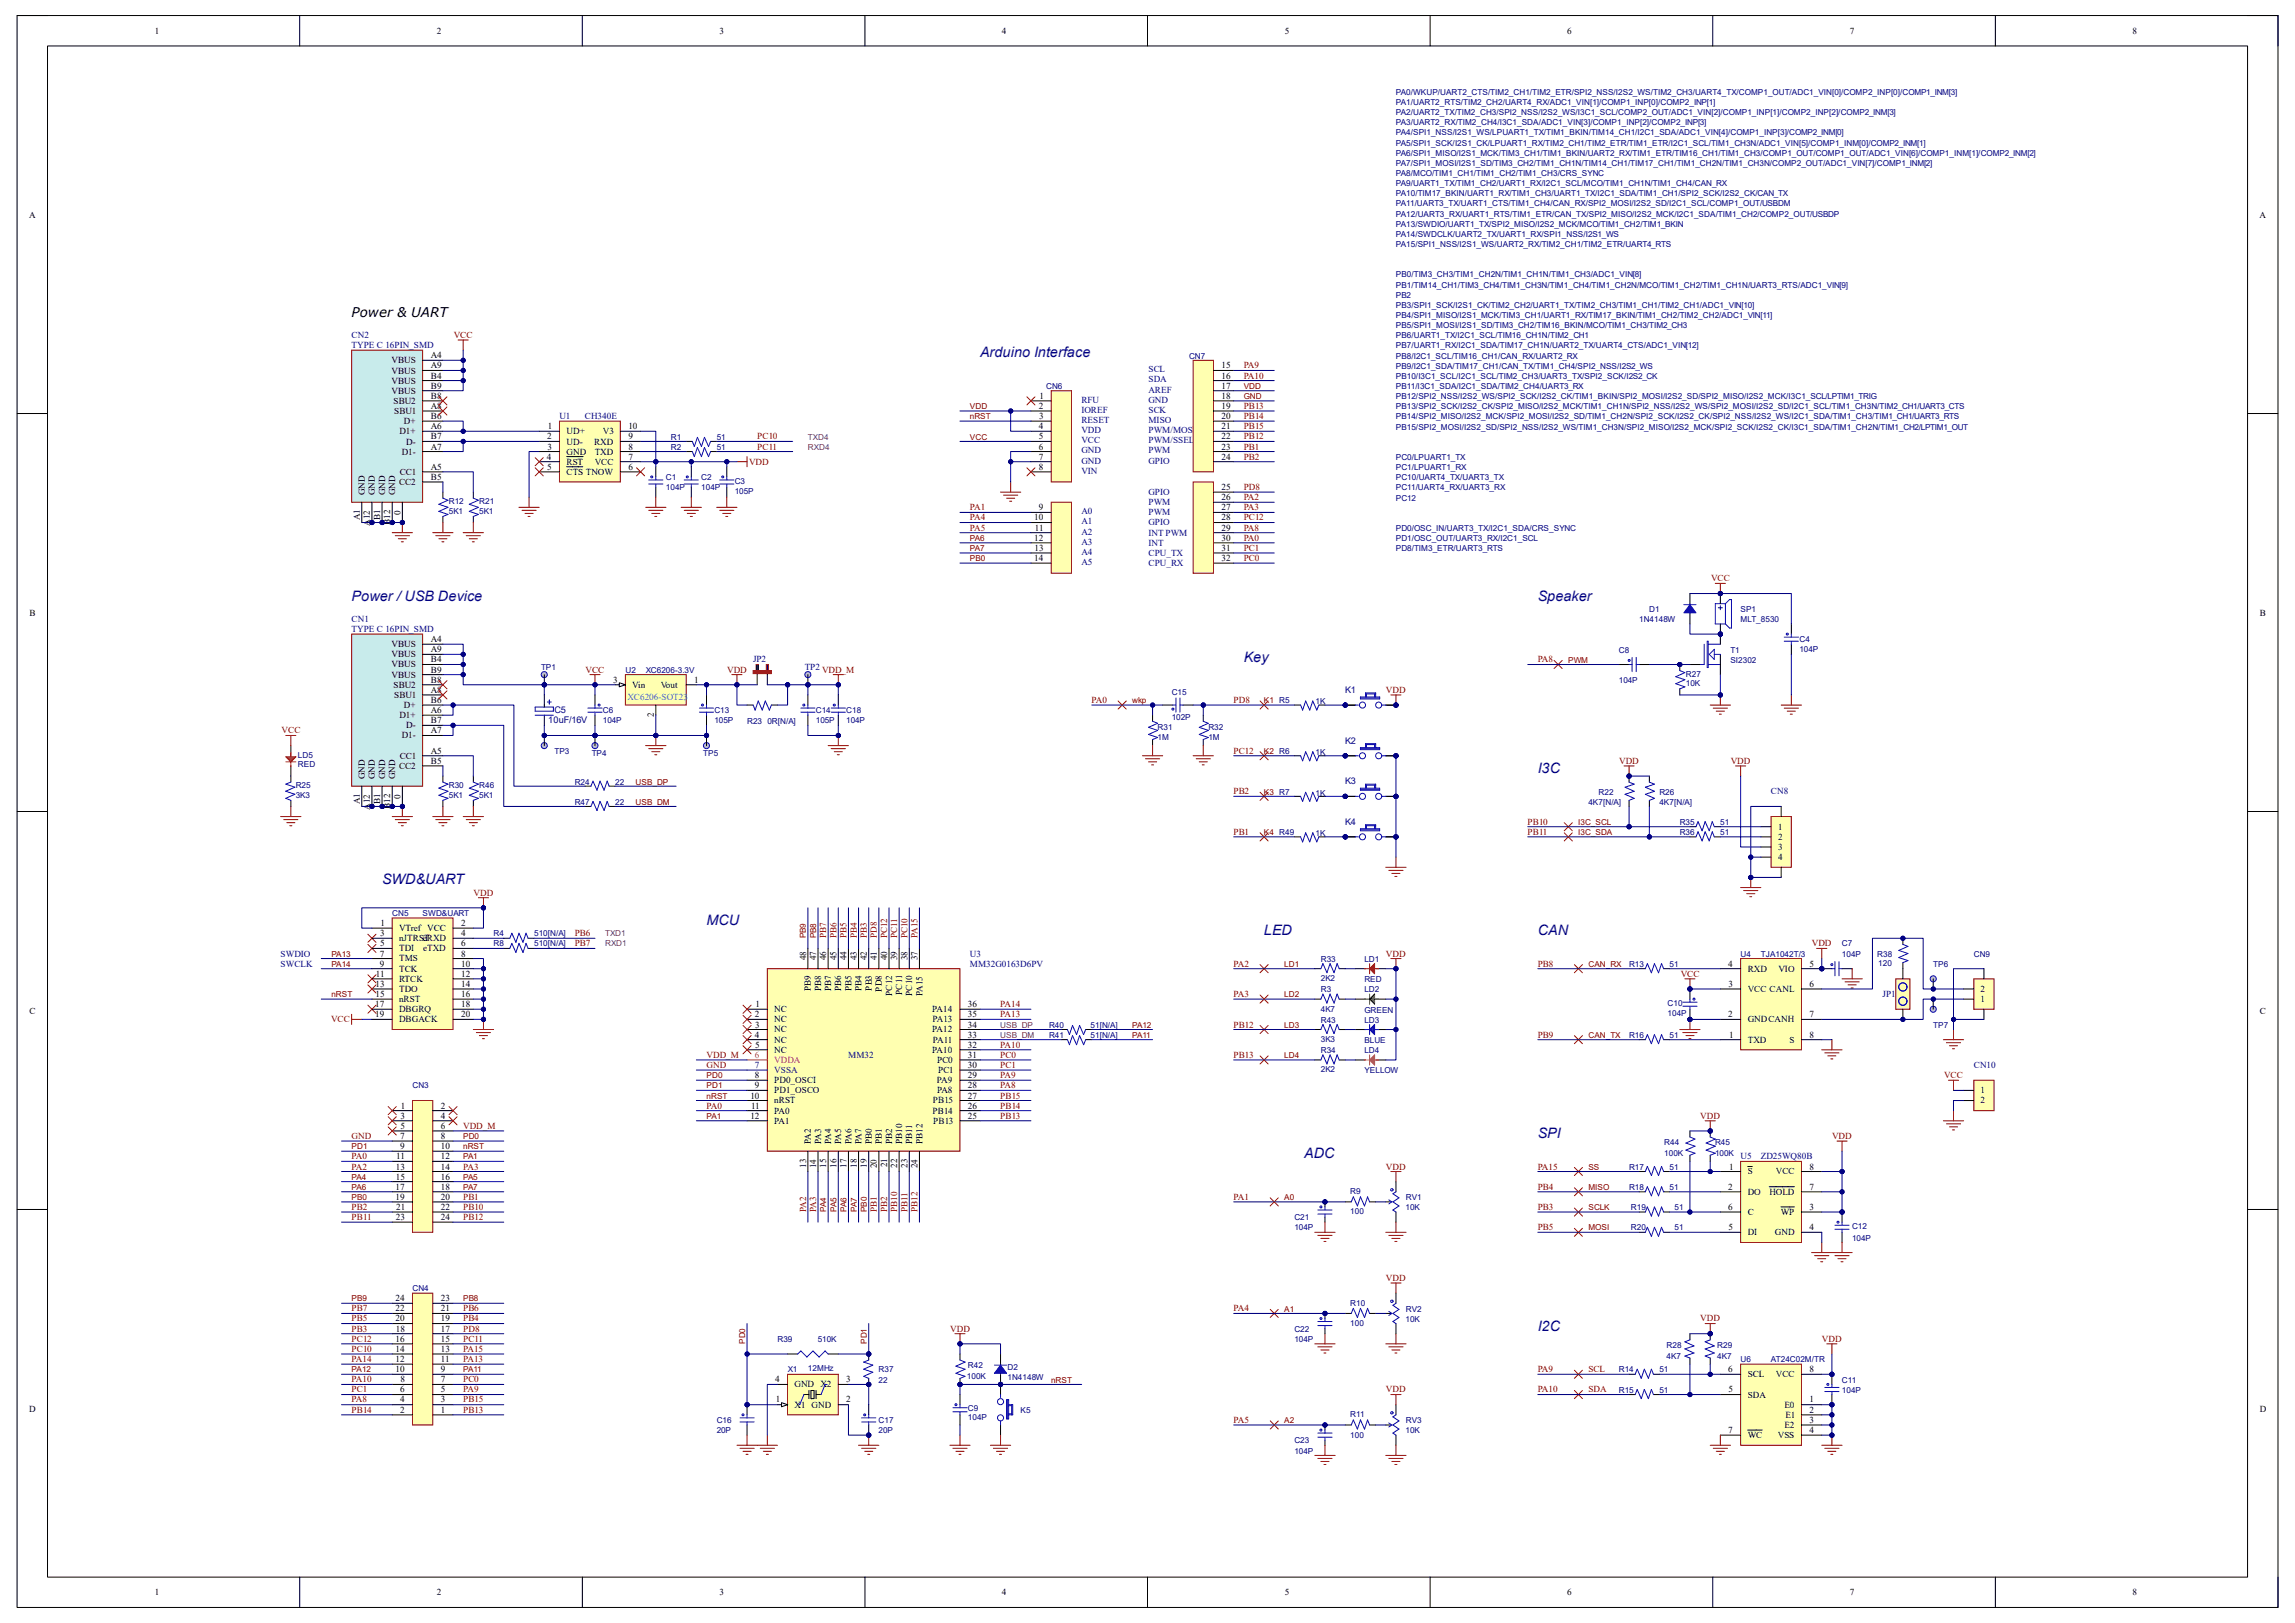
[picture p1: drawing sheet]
<svg xmlns="http://www.w3.org/2000/svg" width="297mm" height="210mm" viewBox="0 0 297 210" stroke-linecap="round" stroke-linejoin="round" font-family="sans-serif">
<defs><g id="words">
<g font-size="1.9" fill="#11037f">
<text x="126.8" y="46.2">Arduino Interface</text>
<text x="45.5" y="77.7">Power / USB Device</text>
<text x="199" y="77.7">Speaker</text>
<text x="161" y="85.6">Key</text>
<text x="199" y="100">I3C</text>
<text x="49.4" y="114.4">SWD&amp;UART</text>
<text x="91.4" y="119.7">MCU</text>
<text x="163.6" y="121">LED</text>
<text x="199" y="121">CAN</text>
<text x="168.8" y="149.9">ADC</text>
<text x="199" y="147.2">SPI</text>
<text x="199" y="172.2">I2C</text>
</g>
<text font-size="1.7" fill="#080d02" x="45.5" y="41">Power &amp; UART</text>
<g font-size="1.2">
<text x="20" y="4.4">1</text>
<text x="56.5" y="4.4">2</text>
<text x="93.1" y="4.4">3</text>
<text x="129.7" y="4.4">4</text>
<text x="166.3" y="4.4">5</text>
<text x="202.8" y="4.4">6</text>
<text x="239.4" y="4.4">7</text>
<text x="276" y="4.4">8</text>
<text x="3.8" y="28.2">A</text>
<text x="292.4" y="28.2">A</text>
<text x="50.7" y="47">VBUS</text>
<text x="55.8" y="46.4">A4</text>
<text x="55.8" y="47.7">A9</text>
<text x="158.1" y="47.7">15</text>
<text x="50.7" y="48.3">VBUS</text>
<text x="50.7" y="51">VBUS</text>
<text x="50.7" y="49.7">VBUS</text>
<text x="50.9" y="52.3">SBU2</text>
<text x="51" y="53.6">SBU1</text>
<text x="55.8" y="52.9">A8</text>
<text x="55.8" y="50.3">B9</text>
<text x="55.8" y="51.6">B8</text>
<text x="55.8" y="49">B4</text>
<text x="134.5" y="52.9">2</text>
<text x="134.5" y="51.6">1</text>
<text x="158.1" y="52.9">19</text>
<text x="158.1" y="51.6">18</text>
<text x="158.1" y="50.3">17</text>
<text x="158.1" y="49">16</text>
<text x="51.7" y="56.2">D1+</text>
<text x="52" y="58.8">D1-</text>
<text x="52.3" y="54.9">D+</text>
<text x="52.6" y="57.5">D-</text>
<text x="55.8" y="55.5">A6</text>
<text x="55.8" y="58.2">A7</text>
<text x="55.8" y="56.9">B7</text>
<text x="55.8" y="54.2">B6</text>
<text x="70.8" y="59.5">4</text>
<text x="70.8" y="56.9">2</text>
<text x="70.9" y="58.2">3</text>
<text x="70.9" y="55.5">1</text>
<text x="73.3" y="56.2">UD+</text>
<text x="73.3" y="57.5">UD-</text>
<text x="73.3" y="58.8">GND</text>
<text x="76.9" y="57.5">RXD</text>
<text x="77" y="58.8">TXD</text>
<text x="78" y="56.2">V3</text>
<text x="81.3" y="59.5">7</text>
<text x="81.3" y="58.2">8</text>
<text x="81.3" y="56.9">9</text>
<text x="81.3" y="55.5">10</text>
<text x="134.5" y="55.5">4</text>
<text x="134.5" y="56.9">5</text>
<text x="134.5" y="58.2">6</text>
<text x="134.5" y="59.5">7</text>
<text x="134.5" y="54.2">3</text>
<text x="158.1" y="59.5">24</text>
<text x="158.1" y="58.2">23</text>
<text x="158.1" y="56.9">22</text>
<text x="158.1" y="55.5">21</text>
<text x="158.1" y="54.2">20</text>
<text x="47.2" y="64" transform="rotate(-90 47.2 64)">GND</text>
<text x="48.5" y="64" transform="rotate(-90 48.5 64)">GND</text>
<text x="49.8" y="64" transform="rotate(-90 49.8 64)">GND</text>
<text x="51.1" y="64" transform="rotate(-90 51.1 64)">GND</text>
<text x="51.6" y="62.8">CC2</text>
<text x="51.7" y="61.5">CC1</text>
<text x="55.8" y="60.8">A5</text>
<text x="55.8" y="62.1">B5</text>
<text x="70.8" y="60.8">5</text>
<text x="73.3" y="60.2">RST</text>
<text x="73.3" y="61.5">CTS TNOW</text>
<text x="77" y="60.2">VCC</text>
<text x="81.3" y="60.8">6</text>
<text x="134.5" y="60.8">8</text>
<text x="158.1" y="64.7">26</text>
<text x="158.1" y="63.4">25</text>
<text x="46.6" y="67.4" transform="rotate(-90 46.6 67.4)">A1</text>
<text x="47.9" y="68" transform="rotate(-90 47.9 68)">A12</text>
<text x="49.2" y="67.3" transform="rotate(-90 49.2 67.3)">B1</text>
<text x="50.5" y="67.9" transform="rotate(-90 50.5 67.9)">B12</text>
<text x="51.8" y="66.6" transform="rotate(-90 51.8 66.6)">0</text>
<text x="133.9" y="67.4">10</text>
<text x="133.9" y="70">12</text>
<text x="133.9" y="71.3">13</text>
<text x="133.9" y="68.7">11</text>
<text x="134.5" y="66">9</text>
<text x="158.1" y="71.3">31</text>
<text x="158.1" y="70">30</text>
<text x="158.1" y="68.7">29</text>
<text x="158.1" y="67.4">28</text>
<text x="158.1" y="66">27</text>
<text x="133.9" y="72.6">14</text>
<text x="158.1" y="72.6">32</text>
<text x="3.8" y="79.7">B</text>
<text x="50.7" y="83.7">VBUS</text>
<text x="55.8" y="83.1">A4</text>
<text x="292.5" y="79.7">B</text>
<text x="50.7" y="85">VBUS</text>
<text x="50.7" y="87.7">VBUS</text>
<text x="50.7" y="86.4">VBUS</text>
<text x="50.9" y="89">SBU2</text>
<text x="55.8" y="89.7">A8</text>
<text x="55.8" y="84.4">A9</text>
<text x="55.8" y="87">B9</text>
<text x="55.8" y="88.3">B8</text>
<text x="55.8" y="85.7">B4</text>
<text x="79.4" y="88.3">3</text>
<text x="81.8" y="89">Vin</text>
<text x="85.5" y="89">Vout</text>
<text x="89.8" y="88.3">1</text>
<text x="51" y="90.3">SBU1</text>
<text x="51.7" y="92.9">D1+</text>
<text x="52" y="95.5">D1-</text>
<text x="52.3" y="91.6">D+</text>
<text x="52.6" y="94.2">D-</text>
<text x="55.8" y="92.3">A6</text>
<text x="55.8" y="94.9">A7</text>
<text x="55.8" y="93.6">B7</text>
<text x="55.8" y="91">B6</text>
<text x="84.6" y="92.8" transform="rotate(-90 84.6 92.8)">2</text>
<text x="47.2" y="100.8" transform="rotate(-90 47.2 100.8)">GND</text>
<text x="48.5" y="100.8" transform="rotate(-90 48.5 100.8)">GND</text>
<text x="49.8" y="100.8" transform="rotate(-90 49.8 100.8)">GND</text>
<text x="51.1" y="100.8" transform="rotate(-90 51.1 100.8)">GND</text>
<text x="51.6" y="99.5">CC2</text>
<text x="51.7" y="98.2">CC1</text>
<text x="55.8" y="97.5">A5</text>
<text x="55.8" y="98.8">B5</text>
<text x="46.6" y="104.1" transform="rotate(-90 46.6 104.1)">A1</text>
<text x="47.9" y="104.8" transform="rotate(-90 47.9 104.8)">A12</text>
<text x="49.2" y="104" transform="rotate(-90 49.2 104)">B1</text>
<text x="50.5" y="104.7" transform="rotate(-90 50.5 104.7)">B12</text>
<text x="51.8" y="103.3" transform="rotate(-90 51.8 103.3)">0</text>
<text x="230.1" y="107.4">1</text>
<text x="230.1" y="108.7">2</text>
<text x="230.1" y="110">3</text>
<text x="230.1" y="111.3">4</text>
<text x="49.2" y="119.8">1</text>
<text x="59.7" y="119.8">2</text>
<text x="49.1" y="123.8">7</text>
<text x="49.1" y="125.1">9</text>
<text x="49.2" y="121.2">3</text>
<text x="49.2" y="122.5">5</text>
<text x="51.6" y="120.5">VTref VCC</text>
<text x="51.6" y="121.8">nJTRST</text>
<text x="51.6" y="123.1">TDI</text>
<text x="51.6" y="124.4">TMS</text>
<text x="51.6" y="125.7">TCK</text>
<text x="54.7" y="121.8">eRXD</text>
<text x="54.8" y="123.1">eTXD</text>
<text x="59.7" y="121.2">4</text>
<text x="59.7" y="122.5">6</text>
<text x="59.7" y="123.8">8</text>
<text x="59.7" y="125.1">10</text>
<text x="104.3" y="124.3" transform="rotate(-90 104.3 124.3)">48</text>
<text x="105.6" y="124.3" transform="rotate(-90 105.6 124.3)">47</text>
<text x="106.9" y="124.3" transform="rotate(-90 106.9 124.3)">46</text>
<text x="108.2" y="124.3" transform="rotate(-90 108.2 124.3)">45</text>
<text x="109.6" y="124.3" transform="rotate(-90 109.6 124.3)">44</text>
<text x="110.9" y="124.3" transform="rotate(-90 110.9 124.3)">43</text>
<text x="112.2" y="124.3" transform="rotate(-90 112.2 124.3)">42</text>
<text x="113.5" y="124.3" transform="rotate(-90 113.5 124.3)">41</text>
<text x="114.8" y="124.3" transform="rotate(-90 114.8 124.3)">40</text>
<text x="116.1" y="124.3" transform="rotate(-90 116.1 124.3)">39</text>
<text x="117.4" y="124.3" transform="rotate(-90 117.4 124.3)">38</text>
<text x="118.7" y="124.3" transform="rotate(-90 118.7 124.3)">37</text>
<text x="223.6" y="125.1">4</text>
<text x="226.2" y="125.7">RXD</text>
<text x="230.2" y="125.7">VIO</text>
<text x="234.2" y="125.1">5</text>
<text x="3.8" y="131.1">C</text>
<text x="48.6" y="130.3">17</text>
<text x="48.6" y="131.7">19</text>
<text x="48.6" y="127.7">13</text>
<text x="48.6" y="129">15</text>
<text x="48.6" y="126.4">11</text>
<text x="51.6" y="127">RTCK</text>
<text x="51.6" y="128.4">TDO</text>
<text x="51.6" y="129.7">nRST</text>
<text x="51.6" y="131">DBGRQ</text>
<text x="59.7" y="126.4">12</text>
<text x="59.7" y="127.7">14</text>
<text x="59.7" y="129">16</text>
<text x="59.7" y="130.3">18</text>
<text x="59.7" y="131.7">20</text>
<text x="97.7" y="131.7">2</text>
<text x="97.8" y="130.3">1</text>
<text x="100.2" y="131">NC</text>
<text x="104.9" y="128.3" transform="rotate(-90 104.9 128.3)">PB9</text>
<text x="106.3" y="128.2" transform="rotate(-90 106.3 128.2)">PB8</text>
<text x="107.6" y="128.3" transform="rotate(-90 107.6 128.3)">PB7</text>
<text x="108.9" y="128.3" transform="rotate(-90 108.9 128.3)">PB6</text>
<text x="110.2" y="128.2" transform="rotate(-90 110.2 128.2)">PB5</text>
<text x="111.5" y="128.3" transform="rotate(-90 111.5 128.3)">PB4</text>
<text x="112.8" y="128.2" transform="rotate(-90 112.8 128.2)">PB3</text>
<text x="114.1" y="128.3" transform="rotate(-90 114.1 128.3)">PD8</text>
<text x="115.4" y="128.9" transform="rotate(-90 115.4 128.9)">PC12</text>
<text x="116.8" y="128.7" transform="rotate(-90 116.8 128.7)">PC11</text>
<text x="118.1" y="128.9" transform="rotate(-90 118.1 128.9)">PC10</text>
<text x="119.4" y="128.9" transform="rotate(-90 119.4 128.9)">PA15</text>
<text x="120.6" y="131">PA14</text>
<text x="125.3" y="131.7">35</text>
<text x="125.3" y="130.3">36</text>
<text x="223.6" y="131.7">2</text>
<text x="223.7" y="127.7">3</text>
<text x="226.2" y="128.4">VCC CANL</text>
<text x="234.2" y="127.7">6</text>
<text x="234.2" y="131.7">7</text>
<text x="256.3" y="129.7">1</text>
<text x="256.3" y="128.4">2</text>
<text x="292.4" y="131.1">C</text>
<text x="51.6" y="132.3">DBGACK</text>
<text x="97.7" y="134.3">4</text>
<text x="97.7" y="133">3</text>
<text x="97.7" y="135.6">5</text>
<text x="100.2" y="132.3">NC</text>
<text x="100.2" y="133.6">NC</text>
<text x="100.2" y="134.9">NC</text>
<text x="100.2" y="136.2">NC</text>
<text x="120.6" y="136.2">PA10</text>
<text x="120.6" y="133.6">PA12</text>
<text x="120.7" y="132.3">PA13</text>
<text x="120.7" y="134.9">PA11</text>
<text x="121.3" y="137.5">PC0</text>
<text x="125.3" y="135.6">32</text>
<text x="125.3" y="134.3">33</text>
<text x="125.3" y="133">34</text>
<text x="125.3" y="136.9">31</text>
<text x="223.8" y="134.3">1</text>
<text x="226.2" y="134.9">TXD</text>
<text x="226.2" y="132.3">GNDCANH</text>
<text x="231.6" y="134.9">S</text>
<text x="234.2" y="134.3">8</text>
<text x="51.9" y="143.5">1</text>
<text x="57.1" y="143.5">2</text>
<text x="97.1" y="142.2">10</text>
<text x="97.2" y="143.5">11</text>
<text x="97.7" y="139.5">8</text>
<text x="97.7" y="140.8">9</text>
<text x="100.2" y="140.2">PD0_OSCI</text>
<text x="100.2" y="141.5">PD1_OSCO</text>
<text x="100.2" y="142.8">nRST</text>
<text x="120.7" y="142.8">PB15</text>
<text x="121.2" y="140.2">PA9</text>
<text x="121.3" y="141.5">PA8</text>
<text x="121.4" y="138.9">PC1</text>
<text x="125.3" y="143.5">26</text>
<text x="125.3" y="142.2">27</text>
<text x="125.3" y="140.8">28</text>
<text x="125.3" y="139.5">29</text>
<text x="125.3" y="138.2">30</text>
<text x="256.3" y="141.5">1</text>
<text x="256.3" y="142.8">2</text>
<text x="51.8" y="147.4">7</text>
<text x="51.8" y="148.7">9</text>
<text x="51.8" y="144.8">3</text>
<text x="51.8" y="146.1">5</text>
<text x="57.1" y="144.8">4</text>
<text x="57.1" y="146.1">6</text>
<text x="57.1" y="147.4">8</text>
<text x="57.1" y="148.7">10</text>
<text x="97.1" y="144.8">12</text>
<text x="100.2" y="144.1">PA0</text>
<text x="100.2" y="145.4">PA1</text>
<text x="104.9" y="148" transform="rotate(-90 104.9 148)">PA2</text>
<text x="106.3" y="148" transform="rotate(-90 106.3 148)">PA3</text>
<text x="107.6" y="148" transform="rotate(-90 107.6 148)">PA4</text>
<text x="108.9" y="148" transform="rotate(-90 108.9 148)">PA5</text>
<text x="110.2" y="148" transform="rotate(-90 110.2 148)">PA6</text>
<text x="111.5" y="148" transform="rotate(-90 111.5 148)">PA7</text>
<text x="112.8" y="148" transform="rotate(-90 112.8 148)">PB0</text>
<text x="114.1" y="148" transform="rotate(-90 114.1 148)">PB1</text>
<text x="115.4" y="148" transform="rotate(-90 115.4 148)">PB2</text>
<text x="116.8" y="148" transform="rotate(-90 116.8 148)">PB10</text>
<text x="118.1" y="148" transform="rotate(-90 118.1 148)">PB11</text>
<text x="119.4" y="148" transform="rotate(-90 119.4 148)">PB12</text>
<text x="120.7" y="144.1">PB14</text>
<text x="120.8" y="145.4">PB13</text>
<text x="125.3" y="144.8">25</text>
<text x="51.2" y="154">17</text>
<text x="51.2" y="155.3">19</text>
<text x="51.2" y="151.3">13</text>
<text x="51.2" y="152.7">15</text>
<text x="51.3" y="150">11</text>
<text x="57.1" y="150">12</text>
<text x="57.1" y="151.3">14</text>
<text x="57.1" y="152.7">16</text>
<text x="57.1" y="154">18</text>
<text x="57.1" y="155.3">20</text>
<text x="104.3" y="151.1" transform="rotate(-90 104.3 151.1)">13</text>
<text x="105.6" y="151.2" transform="rotate(-90 105.6 151.2)">14</text>
<text x="106.9" y="151.1" transform="rotate(-90 106.9 151.1)">15</text>
<text x="108.2" y="151.1" transform="rotate(-90 108.2 151.1)">16</text>
<text x="109.6" y="151.1" transform="rotate(-90 109.6 151.1)">17</text>
<text x="110.9" y="151.1" transform="rotate(-90 110.9 151.1)">18</text>
<text x="112.2" y="151.1" transform="rotate(-90 112.2 151.1)">19</text>
<text x="113.5" y="151.2" transform="rotate(-90 113.5 151.2)">20</text>
<text x="114.8" y="151" transform="rotate(-90 114.8 151)">21</text>
<text x="116.1" y="151.1" transform="rotate(-90 116.1 151.1)">22</text>
<text x="117.4" y="151.1" transform="rotate(-90 117.4 151.1)">23</text>
<text x="118.7" y="151.2" transform="rotate(-90 118.7 151.2)">24</text>
<text x="223.6" y="154">2</text>
<text x="223.8" y="151.3">1</text>
<text x="226.2" y="152">S</text>
<text x="226.2" y="154.6">DO</text>
<text x="229" y="154.6">HOLD</text>
<text x="229.8" y="152">VCC</text>
<text x="234.2" y="154">7</text>
<text x="234.2" y="151.3">8</text>
<text x="51.2" y="157.9">23</text>
<text x="51.3" y="156.6">21</text>
<text x="57.1" y="156.6">22</text>
<text x="57.1" y="157.9">24</text>
<text x="223.6" y="156.6">6</text>
<text x="223.7" y="159.2">5</text>
<text x="226.2" y="159.9">DI</text>
<text x="226.2" y="157.2">C</text>
<text x="229.7" y="159.9">GND</text>
<text x="230.5" y="157.2">WP</text>
<text x="234.2" y="156.6">3</text>
<text x="234.2" y="159.2">4</text>
<text x="51.2" y="173.6">16</text>
<text x="51.2" y="171">20</text>
<text x="51.2" y="169.7">22</text>
<text x="51.2" y="168.4">24</text>
<text x="51.2" y="172.3">18</text>
<text x="57.1" y="173.6">15</text>
<text x="57.1" y="172.3">17</text>
<text x="57.1" y="171">19</text>
<text x="57.1" y="169.7">21</text>
<text x="57.1" y="168.4">23</text>
<text x="51.2" y="177.5">10</text>
<text x="51.2" y="176.2">12</text>
<text x="51.2" y="174.9">14</text>
<text x="51.8" y="178.9">8</text>
<text x="57.1" y="178.9">7</text>
<text x="57.1" y="177.5">9</text>
<text x="57.1" y="176.2">11</text>
<text x="57.1" y="174.9">13</text>
<text x="100.3" y="178.9">4</text>
<text x="102.8" y="179.5">GND X2</text>
<text x="109.5" y="178.9">3</text>
<text x="223.6" y="177.5">6</text>
<text x="226.2" y="178.2">SCL</text>
<text x="229.8" y="178.2">VCC</text>
<text x="234.2" y="177.5">8</text>
<text x="3.8" y="182.7">D</text>
<text x="51.8" y="182.8">2</text>
<text x="51.8" y="181.5">4</text>
<text x="51.8" y="180.2">6</text>
<text x="57.1" y="182.8">1</text>
<text x="57.1" y="181.5">3</text>
<text x="57.1" y="180.2">5</text>
<text x="100.4" y="181.5">1</text>
<text x="102.8" y="182.2">X1 GND</text>
<text x="109.5" y="181.5">2</text>
<text x="223.6" y="185.4">7</text>
<text x="223.7" y="180.2">5</text>
<text x="226.2" y="180.8">SDA</text>
<text x="230.9" y="182.2">E0</text>
<text x="230.9" y="184.8">E2</text>
<text x="231.1" y="183.5">E1</text>
<text x="234.2" y="181.5">1</text>
<text x="234.2" y="182.8">2</text>
<text x="234.2" y="184.1">3</text>
<text x="234.2" y="185.4">4</text>
<text x="292.4" y="182.7">D</text>
<text x="226.2" y="186.1">WC</text>
<text x="230.1" y="186.1">VSS</text>
<text x="20" y="206.4">1</text>
<text x="56.5" y="206.4">2</text>
<text x="93.1" y="206.4">3</text>
<text x="129.7" y="206.4">4</text>
<text x="166.3" y="206.4">5</text>
<text x="202.8" y="206.4">6</text>
<text x="239.4" y="206.4">7</text>
<text x="276" y="206.4">8</text>
</g>
<g font-size="1.2" fill="#000080">
<text x="45.5" y="43.7">CN2</text>
<text x="45.5" y="45">TYPE C 16PIN_SMD</text>
<text x="140" y="52.1">RFU</text>
<text x="140" y="53.4">IOREF</text>
<text x="148.6" y="53.4">SCK</text>
<text x="148.6" y="52.1">GND</text>
<text x="148.6" y="50.8">AREF</text>
<text x="148.6" y="49.5">SDA</text>
<text x="148.6" y="48.2">SCL</text>
<text x="72.4" y="54.2">U1</text>
<text x="75.7" y="54.2">CH340E</text>
<text x="140" y="54.7">RESET</text>
<text x="140" y="56">VDD</text>
<text x="140" y="57.4">VCC</text>
<text x="140" y="58.7">GND</text>
<text x="140" y="60">GND</text>
<text x="148.6" y="58.7">PWM</text>
<text x="148.6" y="57.4">PWM/SSEL</text>
<text x="148.6" y="56">PWM/MOSI</text>
<text x="148.6" y="54.7">MISO</text>
<text x="148.6" y="60">GPIO</text>
<text x="140" y="61.3">VIN</text>
<text x="148.6" y="65.4">PWM</text>
<text x="148.6" y="64.1">GPIO</text>
<text x="140" y="66.5">A0</text>
<text x="140" y="67.9">A1</text>
<text x="140" y="69.2">A2</text>
<text x="140" y="70.5">A3</text>
<text x="140" y="71.8">A4</text>
<text x="148.6" y="71.9">CPU_TX</text>
<text x="148.6" y="70.6">INT</text>
<text x="148.6" y="69.3">INT PWM</text>
<text x="148.6" y="66.7">PWM</text>
<text x="148.6" y="68">GPIO</text>
<text x="140" y="73.1">A5</text>
<text x="148.6" y="73.2">CPU_RX</text>
<text x="45.5" y="80.5">CN1</text>
<text x="45.5" y="81.8">TYPE C 16PIN_SMD</text>
<text x="97.5" y="85.7">JP2</text>
<text x="104.1" y="86.7">TP2</text>
<text x="174.1" y="89.7">K1</text>
<text x="71" y="93.6">10uF/16V</text>
<text x="71.8" y="92.3">C5</text>
<text x="174.1" y="96.2">K2</text>
<text x="174.1" y="101.5">K3</text>
<text x="174.1" y="106.7">K4</text>
<text x="229.2" y="102.8">CN8</text>
<text x="36.3" y="123.8">SWDIO</text>
<text x="36.3" y="125.1">SWCLK</text>
<text x="125.5" y="123.8">U3</text>
<text x="125.5" y="125.1">MM32G0163D6PV</text>
<text x="243.6" y="129">JP1</text>
<text x="109.8" y="136.9">MM32</text>
<text x="255.4" y="138.2">CN10</text>
<text x="225.3" y="150">U5</text>
<text x="227.9" y="150">ZD25WQ80B</text>
</g>
<g font-size="1.2" fill="#800000">
<text x="58.7" y="43.7">VCC</text>
<text x="161" y="47.7">PA9</text>
<text x="161" y="52.9">PB13</text>
<text x="161" y="49">PA10</text>
<text x="98" y="56.9">PC10</text>
<text x="98" y="58.2">PC11</text>
<text x="161" y="54.2">PB14</text>
<text x="161" y="55.5">PB15</text>
<text x="161" y="56.9">PB12</text>
<text x="161" y="58.2">PB1</text>
<text x="161" y="59.5">PB2</text>
<text x="96.9" y="60.2">VDD</text>
<text x="161" y="63.4">PD8</text>
<text x="161" y="64.7">PA2</text>
<text x="125.5" y="66">PA1</text>
<text x="125.5" y="67.4">PA4</text>
<text x="125.5" y="68.7">PA5</text>
<text x="161" y="71.3">PC1</text>
<text x="161" y="67.4">PC12</text>
<text x="161" y="66">PA3</text>
<text x="161" y="70">PA0</text>
<text x="161" y="68.7">PA8</text>
<text x="161" y="72.6">PC0</text>
<text x="221.4" y="75.2">VCC</text>
<text x="75.8" y="87">VCC</text>
<text x="94.1" y="87">VDD</text>
<text x="106.4" y="87">VDD_M</text>
<text x="179.4" y="89.7">VDD</text>
<text x="199" y="85.7">PA8</text>
<text x="36.4" y="94.9">VCC</text>
<text x="141.3" y="91">PA0</text>
<text x="159.6" y="91">PD8</text>
<text x="159.6" y="97.5">PC12</text>
<text x="209.5" y="98.8">VDD</text>
<text x="224" y="98.8">VDD</text>
<text x="159.6" y="102.8">PB2</text>
<text x="197.7" y="106.7">PB10</text>
<text x="159.6" y="108">PB1</text>
<text x="197.7" y="108">PB11</text>
<text x="61.3" y="115.9">VDD</text>
<text x="74.4" y="121.2">PB6</text>
<text x="74.4" y="122.5">PB7</text>
<text x="106.9" y="121.4" transform="rotate(-90 106.9 121.4)">PB7</text>
<text x="108.2" y="121.4" transform="rotate(-90 108.2 121.4)">PB6</text>
<text x="109.6" y="121.4" transform="rotate(-90 109.6 121.4)">PB5</text>
<text x="110.9" y="121.4" transform="rotate(-90 110.9 121.4)">PB4</text>
<text x="112.2" y="121.4" transform="rotate(-90 112.2 121.4)">PB3</text>
<text x="113.5" y="121.4" transform="rotate(-90 113.5 121.4)">PD8</text>
<text x="114.8" y="121.4" transform="rotate(-90 114.8 121.4)">PC12</text>
<text x="116.1" y="121.4" transform="rotate(-90 116.1 121.4)">PC11</text>
<text x="117.4" y="121.4" transform="rotate(-90 117.4 121.4)">PC10</text>
<text x="118.7" y="121.4" transform="rotate(-90 118.7 121.4)">PA15</text>
<text x="159.6" y="125.1">PA2</text>
<text x="179.4" y="123.8">VDD</text>
<text x="199" y="125.1">PB8</text>
<text x="234.5" y="122.5">VDD</text>
<text x="129.5" y="131.7">PA13</text>
<text x="129.5" y="130.3">PA14</text>
<text x="159.6" y="129">PA3</text>
<text x="217.5" y="126.4">VCC</text>
<text x="42.8" y="132.3">VCC</text>
<text x="91.4" y="136.9">VDD_M</text>
<text x="129.5" y="135.6">PA10</text>
<text x="129.5" y="136.9">PC0</text>
<text x="159.6" y="133">PB12</text>
<text x="159.6" y="136.9">PB13</text>
<text x="199" y="134.3">PB9</text>
<text x="91.4" y="143.5">PA0</text>
<text x="91.4" y="138.2">GND</text>
<text x="129.5" y="143.5">PB14</text>
<text x="129.5" y="142.2">PB15</text>
<text x="129.5" y="140.8">PA8</text>
<text x="129.5" y="139.5">PA9</text>
<text x="129.5" y="138.2">PC1</text>
<text x="251.6" y="139.5">VCC</text>
<text x="45.5" y="147.4">GND</text>
<text x="59.9" y="146.1">VDD_M</text>
<text x="129.5" y="144.8">PB13</text>
<text x="220" y="144.8">VDD</text>
<text x="237.1" y="147.4">VDD</text>
<text x="45.5" y="151.3">PA2</text>
<text x="45.5" y="150">PA0</text>
<text x="59.9" y="155.3">PB1</text>
<text x="59.9" y="151.3">PA3</text>
<text x="159.6" y="155.3">PA1</text>
<text x="179.4" y="151.3">VDD</text>
<text x="199" y="151.3">PA15</text>
<text x="199" y="154">PB4</text>
<text x="45.5" y="156.6">PB2</text>
<text x="45.5" y="157.9">PB11</text>
<text x="59.9" y="157.9">PB12</text>
<text x="59.9" y="156.6">PB10</text>
<text x="104.3" y="156.8" transform="rotate(-90 104.3 156.8)">PA2</text>
<text x="105.6" y="156.8" transform="rotate(-90 105.6 156.8)">PA3</text>
<text x="113.5" y="156.8" transform="rotate(-90 113.5 156.8)">PB1</text>
<text x="114.8" y="156.8" transform="rotate(-90 114.8 156.8)">PB2</text>
<text x="116.1" y="156.8" transform="rotate(-90 116.1 156.8)">PB10</text>
<text x="117.4" y="156.8" transform="rotate(-90 117.4 156.8)">PB11</text>
<text x="118.7" y="156.8" transform="rotate(-90 118.7 156.8)">PB12</text>
<text x="199" y="156.6">PB3</text>
<text x="199" y="159.2">PB5</text>
<text x="179.4" y="165.8">VDD</text>
<text x="45.5" y="169.7">PB7</text>
<text x="45.5" y="172.3">PB3</text>
<text x="45.5" y="171">PB5</text>
<text x="45.5" y="173.6">PC12</text>
<text x="59.9" y="169.7">PB6</text>
<text x="59.9" y="171">PB4</text>
<text x="59.9" y="173.6">PC11</text>
<text x="59.9" y="172.3">PD8</text>
<text x="123" y="172.3">VDD</text>
<text x="159.6" y="169.7">PA4</text>
<text x="220" y="171">VDD</text>
<text x="235.8" y="173.6">VDD</text>
<text x="45.5" y="178.9">PA10</text>
<text x="45.5" y="176.2">PA14</text>
<text x="45.5" y="174.9">PC10</text>
<text x="59.9" y="176.2">PA13</text>
<text x="59.9" y="174.9">PA15</text>
<text x="59.9" y="178.9">PC0</text>
<text x="199" y="177.5">PA9</text>
<text x="205.6" y="177.5">SCL</text>
<text x="45.5" y="182.8">PB14</text>
<text x="45.5" y="181.5">PA8</text>
<text x="45.5" y="180.2">PC1</text>
<text x="59.9" y="182.8">PB13</text>
<text x="59.9" y="181.5">PB15</text>
<text x="59.9" y="180.2">PA9</text>
<text x="159.6" y="184.1">PA5</text>
<text x="179.4" y="180.2">VDD</text>
<text x="199" y="180.2">PA10</text>
<text x="205.6" y="180.2">SDA</text>
</g>
<text font-size="1.2" fill="#009cca" x="81.2" y="90.6">XC6206-SOT23</text>
<g font-size="1.2" fill="#c5008e">
<text x="97.7" y="136.9">6</text>
<text x="100.2" y="137.5">VDDA</text>
</g>
<g font-size="1.2" fill="#11037f">
<text x="97.7" y="138.2">7</text>
<text x="100.2" y="138.9">VSSA</text>
</g>
<g font-size="1.1" fill="#000080">
<text x="180.6" y="12.3">PA0/WKUP/UART2_CTS/TIM2_CH1/TIM2_ETR/SPI2_NSS/I2S2_WS/TIM2_CH3/UART4_TX/COMP1_OUT/ADC1_VIN[0]/COMP2_INP[0]/COMP1_INM[3]</text>
<text x="180.6" y="13.6">PA1/UART2_RTS/TIM2_CH2/UART4_RX/ADC1_VIN[1]/COMP1_INP[0]/COMP2_INP[1]</text>
<text x="180.6" y="14.9">PA2/UART2_TX/TIM2_CH3/SPI2_NSS/I2S2_WS/I3C1_SCL/COMP2_OUT/ADC1_VIN[2]/COMP1_INP[1]/COMP2_INP[2]/COMP2_INM[3]</text>
<text x="180.6" y="16.2">PA3/UART2_RX/TIM2_CH4/I3C1_SDA/ADC1_VIN[3]/COMP1_INP[2]/COMP2_INP[3]</text>
<text x="180.6" y="17.5">PA4/SPI1_NSS/I2S1_WS/LPUART1_TX/TIM1_BKIN/TIM14_CH1/I2C1_SDA/ADC1_VIN[4]/COMP1_INP[3]/COMP2_INM[0]</text>
<text x="180.6" y="18.8">PA5/SPI1_SCK/I2S1_CK/LPUART1_RX/TIM2_CH1/TIM2_ETR/TIM1_ETR/I2C1_SCL/TIM1_CH3N/ADC1_VIN[5]/COMP1_INM[0]/COMP2_INM[1]</text>
<text x="180.6" y="20.2">PA6/SPI1_MISO/I2S1_MCK/TIM3_CH1/TIM1_BKIN/UART2_RX/TIM1_ETR/TIM16_CH1/TIM1_CH3/COMP1_OUT/COMP1_OUT/ADC1_VIN[6]/COMP1_INM[1]/COMP2_INM[2]</text>
<text x="180.6" y="21.5">PA7/SPI1_MOSI/I2S1_SD/TIM3_CH2/TIM1_CH1N/TIM14_CH1/TIM17_CH1/TIM1_CH2N/TIM1_CH3N/COMP2_OUT/ADC1_VIN[7]/COMP1_INM[2]</text>
<text x="180.6" y="22.8">PA8/MCO/TIM1_CH1/TIM1_CH2/TIM1_CH3/CRS_SYNC</text>
<text x="180.6" y="24.1">PA9/UART1_TX/TIM1_CH2/UART1_RX/I2C1_SCL/MCO/TIM1_CH1N/TIM1_CH4/CAN_RX</text>
<text x="180.6" y="25.4">PA10/TIM17_BKIN/UART1_RX/TIM1_CH3/UART1_TX/I2C1_SDA/TIM1_CH1/SPI2_SCK/I2S2_CK/CAN_TX</text>
<text x="180.6" y="26.7">PA11/UART3_TX/UART1_CTS/TIM1_CH4/CAN_RX/SPI2_MOSI/I2S2_SD/I2C1_SCL/COMP1_OUT/USBDM</text>
<text x="180.6" y="28">PA12/UART3_RX/UART1_RTS/TIM1_ETR/CAN_TX/SPI2_MISO/I2S2_MCK/I2C1_SDA/TIM1_CH2/COMP2_OUT/USBDP</text>
<text x="180.6" y="29.3">PA13/SWDIO/UART1_TX/SPI2_MISO/I2S2_MCK/MCO/TIM1_CH2/TIM1_BKIN</text>
<text x="180.6" y="30.6">PA14/SWDCLK/UART2_TX/UART1_RX/SPI1_NSS/I2S1_WS</text>
<text x="180.6" y="32">PA15/SPI1_NSS/I2S1_WS/UART2_RX/TIM2_CH1/TIM2_ETR/UART4_RTS</text>
<text x="180.6" y="35.9">PB0/TIM3_CH3/TIM1_CH2N/TIM1_CH1N/TIM1_CH3/ADC1_VIN[8]</text>
<text x="180.6" y="37.2">PB1/TIM14_CH1/TIM3_CH4/TIM1_CH3N/TIM1_CH4/TIM1_CH2N/MCO/TIM1_CH2/TIM1_CH1N/UART3_RTS/ADC1_VIN[9]</text>
<text x="180.6" y="38.5">PB2</text>
<text x="180.6" y="39.8">PB3/SPI1_SCK/I2S1_CK/TIM2_CH2/UART1_TX/TIM2_CH3/TIM1_CH1/TIM2_CH1/ADC1_VIN[10]</text>
<text x="180.6" y="41.1">PB4/SPI1_MISO/I2S1_MCK/TIM3_CH1/UART1_RX/TIM17_BKIN/TIM1_CH2/TIM2_CH2/ADC1_VIN[11]</text>
<text x="153.9" y="46.4">CN7</text>
<text x="180.6" y="42.5">PB5/SPI1_MOSI/I2S1_SD/TIM3_CH2/TIM16_BKIN/MCO/TIM1_CH3/TIM2_CH3</text>
<text x="180.6" y="43.8">PB6/UART1_TX/I2C1_SCL/TIM16_CH1N/TIM2_CH1</text>
<text x="180.6" y="45.1">PB7/UART1_RX/I2C1_SDA/TIM17_CH1N/UART2_TX/UART4_CTS/ADC1_VIN[12]</text>
<text x="180.6" y="46.4">PB8/I2C1_SCL/TIM16_CH1/CAN_RX/UART2_RX</text>
<text x="180.6" y="47.7">PB9/I2C1_SDA/TIM17_CH1/CAN_TX/TIM1_CH4/SPI2_NSS/I2S2_WS</text>
<text x="135.4" y="50.3">CN6</text>
<text x="180.6" y="49">PB10/I3C1_SCL/I2C1_SCL/TIM2_CH3/UART3_TX/SPI2_SCK/I2S2_CK</text>
<text x="180.6" y="50.3">PB11/I3C1_SDA/I2C1_SDA/TIM2_CH4/UART3_RX</text>
<text x="180.6" y="51.6">PB12/SPI2_NSS/I2S2_WS/SPI2_SCK/I2S2_CK/TIM1_BKIN/SPI2_MOSI/I2S2_SD/SPI2_MISO/I2S2_MCK/I3C1_SCL/LPTIM1_TRIG</text>
<text x="180.6" y="53">PB13/SPI2_SCK/I2S2_CK/SPI2_MISO/I2S2_MCK/TIM1_CH1N/SPI2_NSS/I2S2_WS/SPI2_MOSI/I2S2_SD/I2C1_SCL/TIM1_CH3N/TIM2_CH1/UART3_CTS</text>
<text x="86.8" y="56.9">R1</text>
<text x="86.8" y="58.2">R2</text>
<text x="92.8" y="56.9">51</text>
<text x="92.8" y="58.2">51</text>
<text x="180.6" y="54.3">PB14/SPI2_MISO/I2S2_MCK/SPI2_MOSI/I2S2_SD/TIM1_CH2N/SPI2_SCK/I2S2_CK/SPI2_NSS/I2S2_WS/I2C1_SDA/TIM1_CH3/TIM1_CH1/UART3_RTS</text>
<text x="180.6" y="55.6">PB15/SPI2_MOSI/I2S2_SD/SPI2_NSS/I2S2_WS/TIM1_CH3N/SPI2_MISO/I2S2_MCK/SPI2_SCK/I2S2_CK/I3C1_SDA/TIM1_CH2N/TIM1_CH2/LPTIM1_OUT</text>
<text x="180.6" y="59.5">PC0/LPUART1_TX</text>
<text x="58.1" y="65.3">R12</text>
<text x="62" y="65.3">R21</text>
<text x="86.2" y="62.1">C1</text>
<text x="86.2" y="63.5">104P</text>
<text x="90.8" y="62.1">C2</text>
<text x="90.8" y="63.5">104P</text>
<text x="95.1" y="62.7">C3</text>
<text x="95.1" y="64">105P</text>
<text x="180.6" y="60.8">PC1/LPUART1_RX</text>
<text x="180.6" y="62.1">PC10/UART4_TX/UART3_TX</text>
<text x="180.6" y="63.5">PC11/UART4_RX/UART3_RX</text>
<text x="180.6" y="64.8">PC12</text>
<text x="58.1" y="66.5">5K1</text>
<text x="62" y="66.5">5K1</text>
<text x="180.6" y="70">PD1/OSC_OUT/UART3_RX/I2C1_SCL</text>
<text x="180.6" y="68.7">PD0/OSC_IN/UART3_TX/I2C1_SDA/CRS_SYNC</text>
<text x="180.6" y="71.3">PD8/TIM3_ETR/UART3_RTS</text>
<text x="212.1" y="80.5">1N4148W</text>
<text x="213.4" y="79.2">D1</text>
<text x="225.3" y="79.2">SP1</text>
<text x="225.3" y="80.5">MLT_8530</text>
<text x="232.9" y="83">C4</text>
<text x="70" y="86.7">TP1</text>
<text x="80.9" y="87.1">U2</text>
<text x="83.6" y="87.1">XC6206-3.3V</text>
<text x="151.6" y="90">C15</text>
<text x="209.5" y="84.5">C8</text>
<text x="209.5" y="88.4">104P</text>
<text x="218.2" y="87.6">R27</text>
<text x="218.2" y="88.8">10K</text>
<text x="223.9" y="84.5">T1</text>
<text x="223.9" y="85.8">SI2302</text>
<text x="232.9" y="84.3">104P</text>
<text x="78" y="92.2">C6</text>
<text x="78" y="93.5">104P</text>
<text x="92.5" y="92.2">C13</text>
<text x="92.5" y="93.5">105P</text>
<text x="96.7" y="93.6">R23 0R[N/A]</text>
<text x="105.6" y="92.2">C14</text>
<text x="105.6" y="93.5">105P</text>
<text x="109.5" y="92.2">C18</text>
<text x="109.5" y="93.5">104P</text>
<text x="149.8" y="94.4">R31</text>
<text x="149.8" y="95.7">1M</text>
<text x="151.6" y="93.2">102P</text>
<text x="156.4" y="94.4">R32</text>
<text x="156.4" y="95.7">1M</text>
<text x="170.3" y="91.1">1K</text>
<text x="38.6" y="98.1">LD5</text>
<text x="38.6" y="99.3">RED</text>
<text x="71.8" y="97.6">TP3</text>
<text x="74.4" y="101.5">R24</text>
<text x="76.6" y="97.8">TP4</text>
<text x="79.6" y="101.6">22</text>
<text x="91" y="97.8">TP5</text>
<text x="170.3" y="97.7">1K</text>
<text x="38.3" y="102">R25</text>
<text x="38.3" y="103.2">3K3</text>
<text x="58.1" y="102">R30</text>
<text x="58.1" y="103.2">5K1</text>
<text x="62" y="102">R46</text>
<text x="62" y="103.2">5K1</text>
<text x="74.4" y="104.1">R47</text>
<text x="79.6" y="104.1">22</text>
<text x="170.3" y="103">1K</text>
<text x="205.6" y="104.1">4K7[N/A]</text>
<text x="206.9" y="102.8">R22</text>
<text x="214.8" y="102.8">R26</text>
<text x="214.8" y="104.1">4K7[N/A]</text>
<text x="217.4" y="106.8">R35</text>
<text x="222.6" y="106.8">51</text>
<text x="170.3" y="108.2">1K</text>
<text x="217.4" y="108.1">R36</text>
<text x="222.6" y="108.1">51</text>
<text x="50.8" y="118.6">CN5</text>
<text x="54.7" y="118.6">SWD&amp;UART</text>
<text x="63.9" y="121.2">R4</text>
<text x="63.9" y="122.5">R8</text>
<text x="69.1" y="121.2">510[N/A]</text>
<text x="69.1" y="122.5">510[N/A]</text>
<text x="170.9" y="124.5">R33</text>
<text x="176.6" y="124.5">LD1</text>
<text x="210.8" y="125.1">R13</text>
<text x="216.1" y="125.1">51</text>
<text x="225.3" y="123.8">U4</text>
<text x="227.9" y="123.8">TJA1042T/3</text>
<text x="238.4" y="122.5">C7</text>
<text x="238.4" y="123.8">104P</text>
<text x="243" y="123.8">R38</text>
<text x="243.1" y="125">120</text>
<text x="250.2" y="125.1">TP6</text>
<text x="255.4" y="123.8">CN9</text>
<text x="170.9" y="128.4">R3</text>
<text x="170.9" y="130.9">4K7</text>
<text x="170.9" y="127">2K2</text>
<text x="176.6" y="128.4">LD2</text>
<text x="176.6" y="131">GREEN</text>
<text x="176.6" y="127.1">RED</text>
<text x="215.8" y="130.2">C10</text>
<text x="215.8" y="131.5">104P</text>
<text x="135.8" y="133">R40</text>
<text x="135.8" y="134.3">R41</text>
<text x="141.1" y="133">51[N/A]</text>
<text x="141.1" y="134.3">51[N/A]</text>
<text x="170.9" y="132.3">R43</text>
<text x="170.9" y="134.8">3K3</text>
<text x="170.9" y="136.3">R34</text>
<text x="176.6" y="132.3">LD3</text>
<text x="176.6" y="135">BLUE</text>
<text x="176.6" y="136.3">LD4</text>
<text x="210.8" y="134.3">R16</text>
<text x="216.1" y="134.3">51</text>
<text x="250.2" y="133">TP7</text>
<text x="53.4" y="140.8">CN3</text>
<text x="170.9" y="138.8">2K2</text>
<text x="176.6" y="138.9">YELLOW</text>
<text x="215.4" y="148.2">R44</text>
<text x="215.4" y="149.5">100K</text>
<text x="222" y="148.2">R45</text>
<text x="222" y="149.5">100K</text>
<text x="174.8" y="154.5">R9</text>
<text x="181.9" y="155.3">RV1</text>
<text x="210.8" y="154">R18</text>
<text x="210.8" y="151.3">R17</text>
<text x="216.1" y="154">51</text>
<text x="216.1" y="151.3">51</text>
<text x="167.5" y="157.9">C21</text>
<text x="167.5" y="159.2">104P</text>
<text x="174.8" y="157.1">100</text>
<text x="181.9" y="156.6">10K</text>
<text x="211.1" y="156.6">R19</text>
<text x="211.1" y="159.2">R20</text>
<text x="216.7" y="156.6">51</text>
<text x="216.7" y="159.2">51</text>
<text x="239.7" y="159.1">C12</text>
<text x="239.7" y="160.5">104P</text>
<text x="53.4" y="167.1">CN4</text>
<text x="100.6" y="173.7">R39</text>
<text x="105.8" y="173.7">510K</text>
<text x="167.5" y="172.3">C22</text>
<text x="167.5" y="173.7">104P</text>
<text x="174.8" y="169">R10</text>
<text x="174.8" y="171.6">100</text>
<text x="181.9" y="171">10K</text>
<text x="181.9" y="169.7">RV2</text>
<text x="101.9" y="177.6">X1</text>
<text x="104.6" y="177.5">12MHz</text>
<text x="113.7" y="177.6">R37</text>
<text x="113.7" y="178.9">22</text>
<text x="125.1" y="178.4">100K</text>
<text x="125.3" y="177.1">R42</text>
<text x="130.4" y="177.3">D2</text>
<text x="130.4" y="178.5">1N4148W</text>
<text x="209.5" y="177.6">R14</text>
<text x="214.8" y="177.6">51</text>
<text x="215.7" y="174.5">R28</text>
<text x="215.7" y="175.9">4K7</text>
<text x="222.2" y="174.5">R29</text>
<text x="222.2" y="175.9">4K7</text>
<text x="225.3" y="176.3">U6</text>
<text x="229.2" y="176.3">AT24C02M/TR</text>
<text x="238.4" y="178.9">C11</text>
<text x="92.8" y="184.1">C16</text>
<text x="92.8" y="185.5">20P</text>
<text x="113.7" y="184.1">C17</text>
<text x="113.7" y="185.5">20P</text>
<text x="125.3" y="182.6">C9</text>
<text x="125.3" y="183.8">104P</text>
<text x="132.1" y="182.8">K5</text>
<text x="174.8" y="183.4">R11</text>
<text x="181.9" y="185.5">10K</text>
<text x="181.9" y="184.1">RV3</text>
<text x="209.5" y="180.2">R15</text>
<text x="214.8" y="180.2">51</text>
<text x="238.4" y="180.2">104P</text>
<text x="167.5" y="186.8">C23</text>
<text x="167.5" y="188.1">104P</text>
<text x="174.8" y="186">100</text>
</g>
<g font-size="1.1" fill="#800000">
<text x="125.5" y="53">VDD</text>
<text x="161" y="51.6">GND</text>
<text x="161" y="50.3">VDD</text>
<text x="125.5" y="54.3">nRST</text>
<text x="125.5" y="56.9">VCC</text>
<text x="125.5" y="70">PA6</text>
<text x="125.5" y="71.3">PA7</text>
<text x="125.5" y="72.6">PB0</text>
<text x="202.9" y="85.8">PWM</text>
<text x="146.5" y="91">wkp</text>
<text x="163.6" y="91">K1 R5</text>
<text x="82.3" y="101.5">USB_DP</text>
<text x="163.6" y="97.6">K2 R6</text>
<text x="82.3" y="104.1">USB_DM</text>
<text x="163.6" y="102.8">K3 R7</text>
<text x="204.3" y="106.8">I3C_SCL</text>
<text x="163.6" y="108.1">K4 R49</text>
<text x="204.3" y="108.1">I3C_SDA</text>
<text x="42.9" y="123.8">PA13</text>
<text x="42.9" y="125.1">PA14</text>
<text x="104.3" y="121.4" transform="rotate(-90 104.3 121.4)">PB9</text>
<text x="105.6" y="121.4" transform="rotate(-90 105.6 121.4)">PB8</text>
<text x="166.2" y="125.1">LD1</text>
<text x="205.6" y="125.1">CAN_RX</text>
<text x="42.9" y="129">nRST</text>
<text x="166.2" y="129">LD2</text>
<text x="146.5" y="134.3">PA11</text>
<text x="146.5" y="133">PA12</text>
<text x="166.2" y="136.9">LD4</text>
<text x="166.2" y="133">LD3</text>
<text x="205.6" y="134.3">CAN_TX</text>
<text x="91.4" y="142.2">nRST</text>
<text x="91.4" y="139.5">PD0</text>
<text x="91.4" y="140.8">PD1</text>
<text x="45.5" y="148.7">PD1</text>
<text x="59.9" y="148.7">nRST</text>
<text x="59.9" y="147.4">PD0</text>
<text x="91.4" y="144.8">PA1</text>
<text x="45.5" y="152.7">PA4</text>
<text x="45.5" y="154">PA6</text>
<text x="45.5" y="155.3">PB0</text>
<text x="59.9" y="152.7">PA5</text>
<text x="59.9" y="154">PA7</text>
<text x="59.9" y="150">PA1</text>
<text x="166.2" y="155.3">A0</text>
<text x="205.6" y="151.3">SS</text>
<text x="205.6" y="154">MISO</text>
<text x="106.9" y="156.9" transform="rotate(-90 106.9 156.9)">PA4</text>
<text x="108.2" y="156.9" transform="rotate(-90 108.2 156.9)">PA5</text>
<text x="109.6" y="156.9" transform="rotate(-90 109.6 156.9)">PA6</text>
<text x="110.9" y="156.9" transform="rotate(-90 110.9 156.9)">PA7</text>
<text x="112.2" y="156.9" transform="rotate(-90 112.2 156.9)">PB0</text>
<text x="205.6" y="156.6">SCLK</text>
<text x="205.6" y="159.2">MOSI</text>
<text x="45.5" y="168.4">PB9</text>
<text x="59.9" y="168.4">PB8</text>
<text x="96.4" y="173.9" transform="rotate(-90 96.4 173.9)">PD0</text>
<text x="112.2" y="173.9" transform="rotate(-90 112.2 173.9)">PD1</text>
<text x="166.2" y="169.7">A1</text>
<text x="45.5" y="177.6">PA12</text>
<text x="59.9" y="177.6">PA11</text>
<text x="136" y="178.9">nRST</text>
<text x="166.2" y="184.1">A2</text>
</g>
<g font-size="1.1" fill="#800080">
<text x="104.6" y="56.9">TXD4</text>
<text x="104.6" y="58.2">RXD4</text>
<text x="78.3" y="121.2">TXD1</text>
<text x="78.3" y="122.5">RXD1</text>
<text x="129.5" y="133">USB_DP</text>
<text x="129.5" y="134.3">USB_DM</text>
</g>
</g></defs>
<g fill="none" stroke="#000" stroke-width=".13">
<path d="M2.2 2h292.6v206h-292.6zM2.2 2h3.9M6.1 5.9h284.8v198.2h-284.8zM38.8 2v3.9M75.4 2v3.9M111.9 2v3.9M148.5 2v3.9M185.1 2v3.9M221.7 2v3.9M258.2 2v3.9M290.9 2h3.9v3.9M2.2 53.5h3.9"/>
<path d="M290.9 53.5h3.9M2.2 105h3.9M290.9 105h3.9M170.2 129.3h.7M170.2 133.2h.7M170.2 137.2h.7M170.2 125.3h.7M173.3 129.3h.8M173.3 133.2h.8M173.3 137.2h.8M173.3 125.3h.8M2.2 156.5h3.9"/>
<path d="M290.9 156.5h3.9M38.8 204.1v3.9M75.4 204.1v3.9M111.9 204.1v3.9M148.5 204.1v3.9M185.1 204.1v3.9M221.7 204.1v3.9M258.2 204.1v3.9M294.8 204.1v3.9"/>
</g>
<path d="M173 128.6l-.3 1.2-.6-1.2-.4 1.2-.5-1.2-.3 .7M173 132.6l-.3 1.1-.6-1.1-.4 1.1-.5-1.1-.3 .6M173 136.5l-.3 1.2-.6-1.2-.4 1.2-.5-1.2-.3 .7M173 124.7l-.3 1.2-.6-1.2-.4 1.2-.5-1.2-.3 .6M173 128.6l.3 .7M173 132.6l.3 .6M173 136.5l.3 .7M173 124.7l.3 .6" fill="none" stroke="#00f" stroke-width=".13"/>
<circle cx="218.7" cy="128" r=".27" fill="#000080"/>
<circle cx="218.7" cy="128" r=".27" fill="none" stroke="#000080" stroke-width=".13"/>
<circle cx="218.7" cy="131.9" r=".27" fill="#000080"/>
<circle cx="218.7" cy="131.9" r=".27" fill="none" stroke="#000080" stroke-width=".13"/>
<path d="M218.7 128v1.3" fill="none" stroke="#000" stroke-width=".13"/>
<circle cx="218.7" cy="128" r=".27" fill="#000080"/>
<circle cx="218.7" cy="128" r=".27" fill="none" stroke="#000080" stroke-width=".13"/>
<path d="M218.7 130.6v1.3" fill="none" stroke="#000" stroke-width=".13"/>
<circle cx="218.7" cy="131.9" r=".27" fill="#000080"/>
<circle cx="218.7" cy="131.9" r=".27" fill="none" stroke="#000080" stroke-width=".13"/>
<path d="M217.8 130.2h1.8M217.8 129.7h1.8M218.7 129.3v.4M218.7 130.2v.4" fill="none" stroke="#00f" stroke-width=".13"/>
<circle cx="219.2" cy="129.3" r=".13" fill="#c0c0c0"/>
<circle cx="219.2" cy="129.3" r=".13" fill="none" stroke="#00f" stroke-width=".13"/>
<path d="M217.4 133.2h2.6M217.8 133.6h1.8M218.2 134h1M218.6 134.4h.2M218.7 131.9v1.3" fill="none" stroke="#800000" stroke-width=".13"/>
<circle cx="218.7" cy="131.9" r=".27" fill="#000080"/>
<circle cx="218.7" cy="131.9" r=".27" fill="none" stroke="#000080" stroke-width=".13"/>
<path d="M218 126.7h1.4M218.7 126.7v1.3M235.8 135.8h2.6M236.2 136.2h1.8M236.5 136.6h1.1M236.9 137h.3M237.1 134.5v1.3" fill="none" stroke="#800000" stroke-width=".13"/>
<circle cx="218.7" cy="128" r=".27" fill="#000080"/>
<circle cx="218.7" cy="128" r=".27" fill="none" stroke="#000080" stroke-width=".13"/>
<path d="M235.1 122.7h1.3M235.8 122.7v1.3" fill="none" stroke="#800000" stroke-width=".13"/>
<circle cx="235.8" cy="125.3" r=".27" fill="#000080"/>
<circle cx="235.8" cy="125.3" r=".27" fill="none" stroke="#000080" stroke-width=".13"/>
<path d="M225.3 124h7.8v11.8h-7.8z" fill-rule="evenodd" fill="#ffffb0"/>
<path d="M225.3 124h7.8v11.8h-7.8z" fill="none" stroke="#800000" stroke-width=".13"/>
<path d="M222.6 134.5h2.7M222.6 131.9h2.7M222.6 128h2.7M222.6 125.3h2.7M233.1 125.3h2.7" fill="none" stroke="#000" stroke-width=".13"/>
<circle cx="235.8" cy="125.3" r=".27" fill="#000080"/>
<circle cx="235.8" cy="125.3" r=".27" fill="none" stroke="#000080" stroke-width=".13"/>
<path d="M233.1 128h2.7M233.1 131.9h2.7M233.1 134.5h2.7" fill="none" stroke="#000" stroke-width=".13"/>
<circle cx="246.3" cy="121.4" r=".27" fill="#000080"/>
<circle cx="246.3" cy="121.4" r=".27" fill="none" stroke="#000080" stroke-width=".13"/>
<path d="M246.3 121.4v.8" fill="none" stroke="#000" stroke-width=".13"/>
<circle cx="246.3" cy="121.4" r=".27" fill="#000080"/>
<circle cx="246.3" cy="121.4" r=".27" fill="none" stroke="#000080" stroke-width=".13"/>
<path d="M246.3 124.6v.7" fill="none" stroke="#000" stroke-width=".13"/>
<path d="M246.3 122.2l.6 .3-1.2 .5 1.2 .4-1.2 .5 1.2 .4-.6 .3" fill="none" stroke="#00f" stroke-width=".13"/>
<path d="M255.4 126.7h2.7v3.9h-2.7z" fill-rule="evenodd" fill="#ffffb0"/>
<path d="M251.5 134.5h2.6M251.9 134.9h1.8M252.3 135.3h1M252.7 135.7h.3M252.8 133.2v1.3M255.4 126.7h2.7v3.9h-2.7z" fill="none" stroke="#800000" stroke-width=".13"/>
<path d="M254.1 129.3h1.3M254.1 128h1.3M256.8 125.3v1.4M256.8 130.6v1.3M218.7 172.6v.8M218.7 175.7v.8" fill="none" stroke="#000" stroke-width=".13"/>
<path d="M218.7 173.4l-.7 .2 1.2 .6-1.2 .4 1.2 .5-1.2 .4 .7 .2" fill="none" stroke="#00f" stroke-width=".13"/>
<circle cx="221.3" cy="172.6" r=".27" fill="#000080"/>
<circle cx="221.3" cy="172.6" r=".27" fill="none" stroke="#000080" stroke-width=".13"/>
<path d="M221.3 172.6v.8" fill="none" stroke="#000" stroke-width=".13"/>
<circle cx="221.3" cy="172.6" r=".27" fill="#000080"/>
<circle cx="221.3" cy="172.6" r=".27" fill="none" stroke="#000080" stroke-width=".13"/>
<path d="M221.3 175.7v.8" fill="none" stroke="#000" stroke-width=".13"/>
<path d="M221.3 173.4l-.6 .2 1.2 .6-1.2 .4 1.2 .5-1.2 .4 .6 .2" fill="none" stroke="#00f" stroke-width=".13"/>
<path d="M225.3 176.5h7.8v10.5h-7.8z" fill-rule="evenodd" fill="#ffffb0"/>
<path d="M225.3 176.5h7.8v10.5h-7.8zM235.8 187h2.6M236.2 187.4h1.8M236.5 187.8h1.1M236.9 188.2h.3M237.1 185.7v1.3" fill="none" stroke="#800000" stroke-width=".13"/>
<path d="M222.6 177.8h2.7M233.1 177.8h2.7M222.6 185.7h2.7M222.6 180.5h2.7M226.2 185h1.8M233.1 181.8h2.7M233.1 183.1h2.7M233.1 184.4h2.7M233.1 185.7h2.7" fill="none" stroke="#000" stroke-width=".13"/>
<circle cx="237.1" cy="185.7" r=".27" fill="#000080"/>
<circle cx="237.1" cy="185.7" r=".27" fill="none" stroke="#000080" stroke-width=".13"/>
<circle cx="237.1" cy="177.8" r=".27" fill="#000080"/>
<circle cx="237.1" cy="177.8" r=".27" fill="none" stroke="#000080" stroke-width=".13"/>
<circle cx="237.1" cy="181.8" r=".27" fill="#000080"/>
<circle cx="237.1" cy="181.8" r=".27" fill="none" stroke="#000080" stroke-width=".13"/>
<path d="M237.1 177.8v1.3" fill="none" stroke="#000" stroke-width=".13"/>
<circle cx="237.1" cy="177.8" r=".27" fill="#000080"/>
<circle cx="237.1" cy="177.8" r=".27" fill="none" stroke="#000080" stroke-width=".13"/>
<path d="M237.1 180.5v1.3" fill="none" stroke="#000" stroke-width=".13"/>
<circle cx="237.1" cy="181.8" r=".27" fill="#000080"/>
<circle cx="237.1" cy="181.8" r=".27" fill="none" stroke="#000080" stroke-width=".13"/>
<path d="M236.2 179.5h1.8M237.1 179.1v.4M236.2 180.1h1.8M237.1 180.1v.4" fill="none" stroke="#00f" stroke-width=".13"/>
<circle cx="236.6" cy="179.1" r=".13" fill="#c0c0c0"/>
<circle cx="236.6" cy="179.1" r=".13" fill="none" stroke="#00f" stroke-width=".13"/>
<path d="M236.4 173.9h1.3M237.1 173.9v1.3M221.3 187h2.7M221.7 187.4h1.9M222.1 187.8h1.1M222.5 188.2h.3M222.6 185.7v1.3" fill="none" stroke="#800000" stroke-width=".13"/>
<circle cx="238.4" cy="156.8" r=".27" fill="#000080"/>
<circle cx="238.4" cy="156.8" r=".27" fill="none" stroke="#000080" stroke-width=".13"/>
<path d="M238.4 156.8v1.3" fill="none" stroke="#000" stroke-width=".13"/>
<circle cx="238.4" cy="156.8" r=".27" fill="#000080"/>
<circle cx="238.4" cy="156.8" r=".27" fill="none" stroke="#000080" stroke-width=".13"/>
<path d="M238.4 159.5v1.3" fill="none" stroke="#000" stroke-width=".13"/>
<path d="M237.5 159.1h1.8M237.5 158.5h1.8M238.4 158.1v.4M238.4 159.1v.4" fill="none" stroke="#00f" stroke-width=".13"/>
<circle cx="237.9" cy="158.2" r=".13" fill="#c0c0c0"/>
<circle cx="237.9" cy="158.2" r=".13" fill="none" stroke="#00f" stroke-width=".13"/>
<path d="M220.7 145h1.3M221.3 145v1.3M237.1 162.1h2.6M237.5 162.5h1.8M237.9 162.9h1M238.3 163.3h.2M238.4 160.8v1.3" fill="none" stroke="#800000" stroke-width=".13"/>
<circle cx="221.3" cy="146.3" r=".27" fill="#000080"/>
<circle cx="221.3" cy="146.3" r=".27" fill="none" stroke="#000080" stroke-width=".13"/>
<circle cx="221.3" cy="146.3" r=".27" fill="#000080"/>
<circle cx="221.3" cy="146.3" r=".27" fill="none" stroke="#000080" stroke-width=".13"/>
<path d="M221.3 146.3v.8" fill="none" stroke="#000" stroke-width=".13"/>
<circle cx="221.3" cy="146.3" r=".27" fill="#000080"/>
<circle cx="221.3" cy="146.3" r=".27" fill="none" stroke="#000080" stroke-width=".13"/>
<g fill="none" stroke="#000" stroke-width=".13">
<path d="M218.7 107h.8M218.7 108.3h.8M221.9 107h.7M221.9 108.3h.7M212.1 134.5h.8M212.1 125.3h.8M215.3 134.5h.8M215.3 125.3h.8M212.1 156.8h.8M212.1 154.2h.8M212.1 151.6h.8M215.3 156.8h.8"/>
<path d="M215.3 154.2h.8M215.3 151.6h.8M218.7 146.3v.8M218.7 149.5v.8M221.3 149.5v.8M210.8 177.8h.8M214 177.8h.8M210.8 180.5h.8M214 180.5h.8"/>
</g>
<path d="M219.5 107l.3-.7 .5 1.2 .4-1.2 .5 1.2 .4-1.2 .3 .7M219.5 108.3l.3-.7 .5 1.2 .4-1.2 .5 1.2 .4-1.2 .3 .7M212.9 134.5l.3-.6 .5 1.2 .4-1.2 .5 1.2 .4-1.2 .3 .6M212.9 125.3l.3-.6 .5 1.2 .4-1.2 .5 1.2 .4-1.2 .3 .6M212.9 156.8l.3-.6 .5 1.2 .4-1.2 .5 1.2 .4-1.2 .3 .6M212.9 154.2l.3-.6 .5 1.1 .4-1.1 .5 1.1 .4-1.1 .3 .6M212.9 151.6l.3-.7 .5 1.2 .4-1.2 .5 1.2 .4-1.2 .3 .7M218.7 147.1l.7 .3-1.2 .5 1.2 .4-1.2 .5 1.2 .4-.7 .3M221.3 147.1l.7 .3-1.2 .5 1.2 .4-1.2 .5 1.2 .4-.7 .3M211.6 177.8l.3-.6 .5 1.2 .4-1.2 .5 1.2 .4-1.2 .3 .6M211.6 180.5l.3-.7 .5 1.2 .4-1.2 .5 1.2 .4-1.2 .3 .7" fill="none" stroke="#00f" stroke-width=".13"/>
<path d="M234.5 162.1h2.6M234.8 162.5h1.9M235.2 162.9h1.1M235.6 163.3h.3M235.8 160.8v1.3" fill="none" stroke="#800000" stroke-width=".13"/>
<circle cx="171.5" cy="155.5" r=".27" fill="#000080"/>
<circle cx="171.5" cy="155.5" r=".27" fill="none" stroke="#000080" stroke-width=".13"/>
<path d="M171.5 155.5v.7" fill="none" stroke="#000" stroke-width=".13"/>
<circle cx="171.5" cy="155.5" r=".27" fill="#000080"/>
<circle cx="171.5" cy="155.5" r=".27" fill="none" stroke="#000080" stroke-width=".13"/>
<path d="M171.5 157.5v.6" fill="none" stroke="#000" stroke-width=".13"/>
<path d="M170.6 157.1h1.8M170.6 156.6h1.8M171.5 156.2v.4M171.5 157.1v.4" fill="none" stroke="#00f" stroke-width=".13"/>
<circle cx="170.9" cy="156.2" r=".13" fill="#c0c0c0"/>
<g fill="none" stroke="#00f" stroke-width=".13">
<path d="M174.9 155.5l.2-.6 .6 1.2 .4-1.2 .5 1.2 .4-1.2 .2 .6"/>
<circle cx="170.9" cy="156.2" r=".13"/>
</g>
<path d="M170.2 159.5h2.6M170.6 159.9h1.8M171.5 158.1v1.4M179.3 159.5h2.7M179.7 159.9h1.9M180.7 158.1v1.4M170.9 160.2h1.1M171.3 160.6h.3M180.1 160.3h1.1M180.5 160.6h.3" fill="none" stroke="#800000" stroke-width=".13"/>
<path d="M174.1 155.5h.8M177.2 155.5h.8" fill="none" stroke="#000" stroke-width=".13"/>
<circle cx="222.6" cy="76.8" r=".27" fill="#000080"/>
<circle cx="222.6" cy="76.8" r=".27" fill="none" stroke="#000080" stroke-width=".13"/>
<circle cx="222.6" cy="82.1" r=".27" fill="#000080"/>
<circle cx="222.6" cy="82.1" r=".27" fill="none" stroke="#000080" stroke-width=".13"/>
<path d="M222 78.1h1.3v2.6h-1.3z" fill="none" stroke="#00f" stroke-width=".13"/>
<path d="M222.6 76.8v1.3" fill="none" stroke="#000" stroke-width=".13"/>
<circle cx="222.6" cy="76.8" r=".27" fill="#000080"/>
<circle cx="222.6" cy="76.8" r=".27" fill="none" stroke="#000080" stroke-width=".13"/>
<path d="M222.6 80.7v1.4" fill="none" stroke="#000" stroke-width=".13"/>
<circle cx="222.6" cy="82.1" r=".27" fill="#000080"/>
<g fill="none" stroke="#000080" stroke-width=".13">
<path d="M222.4 78.6h.5M222.6 78.4v.5"/>
<circle cx="222.6" cy="82.1" r=".27"/>
</g>
<path d="M223.3 78.1l.5-.5h.3v3.7h-.3l-.5-.6" fill="none" stroke="#00f" stroke-width=".13"/>
<path d="M222 75.5h1.3M222.6 75.5v1.3" fill="none" stroke="#800000" stroke-width=".13"/>
<circle cx="222.6" cy="76.8" r=".27" fill="#000080"/>
<circle cx="222.6" cy="76.8" r=".27" fill="none" stroke="#000080" stroke-width=".13"/>
<circle cx="222.6" cy="82.1" r=".27" fill="#000080"/>
<circle cx="222.6" cy="82.1" r=".27" fill="none" stroke="#000080" stroke-width=".13"/>
<path d="M220.5 83.4v2.6h-.5M220.9 83v3.4M221.1 83v3.4M221.1 86h1.5M221.1 83.4h1.5" fill="none" stroke="#00f" stroke-width=".13"/>
<path d="M218.7 86h1.3M222.6 82.1v1.3" fill="none" stroke="#000" stroke-width=".13"/>
<circle cx="222.6" cy="82.1" r=".27" fill="#000080"/>
<circle cx="222.6" cy="82.1" r=".27" fill="none" stroke="#000080" stroke-width=".13"/>
<path d="M222.6 84.7v2.6" fill="none" stroke="#000" stroke-width=".13"/>
<path d="M220.9 86.4h.2M220.9 83h.2M221.2 84.7l.7-.7v1.3zM221.9 84.7h.7" fill="none" stroke="#00f" stroke-width=".13"/>
<path d="M221.3 91.2h2.7M221.7 91.6h1.9M222.1 92h1.1M222.5 92.4h.3M222.6 89.9v1.3" fill="none" stroke="#800000" stroke-width=".13"/>
<circle cx="222.6" cy="89.9" r=".27" fill="#000080"/>
<circle cx="222.6" cy="89.9" r=".27" fill="none" stroke="#000080" stroke-width=".13"/>
<path d="M209.5 86h1.3M212.1 86h1.4" fill="none" stroke="#000" stroke-width=".13"/>
<path d="M210.8 86h.4M211.2 85.1v1.8M211.8 86h.3M211.8 85.1v1.8" fill="none" stroke="#00f" stroke-width=".13"/>
<circle cx="210.8" cy="85.5" r=".13" fill="#c0c0c0"/>
<circle cx="210.8" cy="85.5" r=".13" fill="none" stroke="#00f" stroke-width=".13"/>
<circle cx="217.4" cy="86" r=".27" fill="#000080"/>
<circle cx="217.4" cy="86" r=".27" fill="none" stroke="#000080" stroke-width=".13"/>
<path d="M217.4 86v.8" fill="none" stroke="#000" stroke-width=".13"/>
<circle cx="217.4" cy="86" r=".27" fill="#000080"/>
<circle cx="217.4" cy="86" r=".27" fill="none" stroke="#000080" stroke-width=".13"/>
<path d="M217.4 89.1v.8" fill="none" stroke="#000" stroke-width=".13"/>
<path d="M217.4 86.8l.6 .2-1.1 .6 1.1 .4-1.1 .5 1.1 .4-.6 .2" fill="none" stroke="#00f" stroke-width=".13"/>
<circle cx="171.5" cy="170" r=".27" fill="#000080"/>
<circle cx="171.5" cy="170" r=".27" fill="none" stroke="#000080" stroke-width=".13"/>
<path d="M171.5 170v.6" fill="none" stroke="#000" stroke-width=".13"/>
<circle cx="171.5" cy="170" r=".27" fill="#000080"/>
<circle cx="171.5" cy="170" r=".27" fill="none" stroke="#000080" stroke-width=".13"/>
<path d="M171.5 171.9v.7" fill="none" stroke="#000" stroke-width=".13"/>
<path d="M170.6 171.5h1.8M170.6 171h1.8M171.5 170.6v.4M171.5 171.5v.4" fill="none" stroke="#00f" stroke-width=".13"/>
<circle cx="170.9" cy="170.6" r=".13" fill="#c0c0c0"/>
<g fill="none" stroke="#00f" stroke-width=".13">
<path d="M174.9 170l.2-.7 .6 1.2 .4-1.2 .5 1.2 .4-1.2 .2 .7M179.7 169.7l.4 .3-.4 .2"/>
<circle cx="170.9" cy="170.6" r=".13"/>
<circle cx="180.1" cy="168.4" r=".16"/>
</g>
<path d="M174.1 170h.8M177.2 170h.8M179.3 170h.7M180.7 167.3v1.3M180.7 171.3v1.3" fill="none" stroke="#000" stroke-width=".13"/>
<path d="M180.7 168.6l-.4 .3 .7 .5-.7 .6 .7 .5-.7 .5 .4 .3" fill="none" stroke="#0000bf" stroke-width=".13"/>
<path d="M170.2 173.9h2.6M170.6 174.3h1.8M170.9 174.7h1.1M171.3 175.1h.3M171.5 172.6v1.3M179.3 173.9h2.7M179.7 174.3h1.9M180.1 174.7h1.1M180.5 175.1h.3M180.7 172.6v1.3" fill="none" stroke="#800000" stroke-width=".13"/>
<circle cx="171.5" cy="184.4" r=".27" fill="#000080"/>
<circle cx="171.5" cy="184.4" r=".27" fill="none" stroke="#000080" stroke-width=".13"/>
<path d="M171.5 184.4v.6" fill="none" stroke="#000" stroke-width=".13"/>
<circle cx="171.5" cy="184.4" r=".27" fill="#000080"/>
<circle cx="171.5" cy="184.4" r=".27" fill="none" stroke="#000080" stroke-width=".13"/>
<path d="M171.5 186.4v.6" fill="none" stroke="#000" stroke-width=".13"/>
<path d="M170.6 186h1.8M170.6 185.4h1.8M171.5 185v.4M171.5 186v.4" fill="none" stroke="#00f" stroke-width=".13"/>
<circle cx="170.9" cy="185.1" r=".13" fill="#c0c0c0"/>
<g fill="none" stroke="#00f" stroke-width=".13">
<path d="M151.8 91.2h.4M152.2 90.3v1.9M152.7 91.2h.4M152.7 90.3v1.9M168.3 91.2l.3 .7 .4-1.2 .5 1.2 .4-1.2 .5 1.2 .3-.7M168.3 97.8l.3 .7 .4-1.2 .5 1.2 .4-1.2 .5 1.2 .3-.7M168.3 103l.3 .7 .4-1.2 .5 1.2 .4-1.2 .5 1.2 .3-.7M174.9 184.4l.2-.7 .6 1.2 .4-1.2 .5 1.2 .4-1.2 .2 .7M179.7 184.1l.4 .3-.4 .3"/>
<circle cx="170.9" cy="185.1" r=".13"/>
<circle cx="180.1" cy="182.8" r=".16"/>
</g>
<g fill="none" stroke="#000" stroke-width=".13">
<path d="M150.5 91.2h1.3M153.1 91.2h1.3M167.5 91.2h.8M167.5 97.8h.8M170.7 91.2h.8M170.7 97.8h.8M167.5 103h.8M170.7 103h.8M174.1 184.4h.8M177.2 184.4h.8M179.3 184.4h.7M180.7 181.8v1.3"/>
<path d="M180.7 185.7v1.3"/>
</g>
<path d="M180.7 183.1l-.4 .2 .7 .6-.7 .5 .7 .5-.7 .5 .4 .3" fill="none" stroke="#0000bf" stroke-width=".13"/>
<path d="M170.2 188.3h2.6M170.6 188.7h1.8M170.9 189.1h1.1M171.3 189.5h.3M171.5 187v1.3M179.3 188.3h2.7M179.7 188.7h1.9M180.1 189.1h1.1M180.5 189.5h.3M180.7 187v1.3" fill="none" stroke="#800000" stroke-width=".13"/>
<circle cx="151.8" cy="91.8" r=".13" fill="#c0c0c0"/>
<g fill="none" stroke="#00f" stroke-width=".13">
<path d="M149.2 93.3l.6 .3-1.2 .5 1.2 .4-1.2 .5 1.2 .4-.6 .3M155.7 93.3l.7 .3-1.2 .5 1.2 .4-1.2 .5 1.2 .4-.7 .3M138.1 133.2l.3 .7 .4-1.2 .5 1.2 .4-1.2 .5 1.2 .3-.7M138.1 134.5l.3 .7 .4-1.2 .5 1.2 .4-1.2 .5 1.2 .3-.7"/>
<circle cx="151.8" cy="91.8" r=".13"/>
</g>
<path d="M149.2 92.5v.8M149.2 95.7v.8M155.7 92.5v.8M155.7 95.7v.8M137.4 133.2h.7M137.4 134.5h.7M140.5 133.2h.8M140.5 134.5h.8" fill="none" stroke="#000" stroke-width=".13"/>
<path d="M180 89.9h1.3M180.7 89.9v1.3" fill="none" stroke="#800000" stroke-width=".13"/>
<circle cx="180.7" cy="91.2" r=".27" fill="#000080"/>
<circle cx="180.7" cy="91.2" r=".27" fill="none" stroke="#000080" stroke-width=".13"/>
<path d="M147.8 97.8h2.7M148.2 98.2h1.9M148.6 98.6h1.1M149 99h.3M149.2 96.5v1.3M154.4 97.8h2.6M154.8 98.2h1.8M155.2 98.6h1M155.6 99h.3M155.7 96.5v1.3M180 124h1.3M180.7 124v1.3" fill="none" stroke="#800000" stroke-width=".13"/>
<path d="M175.4 133.2h1.3M175.4 129.3h1.3M175.4 125.3h1.3M178 133.2h1.3M178 129.3h1.3M178 125.3h1.3" fill="none" stroke="#000" stroke-width=".13"/>
<path d="M176.6 133.2h.6M177.2 132.6v1.3M177.4 133.1v.2M177.5 133v.5M177.6 132.8v.8M177.8 132.7v1.1M177.9 132.6v1.3l-.7-.7zM177.9 133.2h.5" fill="none" stroke="#0000bf" stroke-width=".13"/>
<path d="M176.6 129.3h.6M177.2 128.6v1.3M177.4 129.2v.2M177.5 129v.6M177.6 128.9v.8M177.8 128.8v1M177.9 128.6v1.3l-.7-.6zM177.9 129.3h.5" fill="none" stroke="#008000" stroke-width=".13"/>
<path d="M176.6 125.3h.6M177.2 124.7v1.3M177.4 125.2v.3M177.5 125.1v.5M177.6 125v.7M177.8 124.8v1.1M177.9 124.7v1.3l-.7-.7zM177.9 125.3h.5" fill="none" stroke="#f00" stroke-width=".13"/>
<circle cx="180.7" cy="125.3" r=".27" fill="#000080"/>
<circle cx="180.7" cy="125.3" r=".27" fill="none" stroke="#000080" stroke-width=".13"/>
<path d="M175.4 137.2h1.3M178 137.2h1.3" fill="none" stroke="#000" stroke-width=".13"/>
<path d="M176.6 137.2h.6M177.2 136.5v1.3M177.4 137v.3M177.5 136.9v.5M177.6 136.8v.8M177.8 136.6v1.1M177.9 136.5v1.3l-.7-.6zM177.9 137.2h.5" fill="none" stroke="#fd8300" stroke-width=".13"/>
<path d="M180 151.6h1.3M180.7 151.6v1.3" fill="none" stroke="#800000" stroke-width=".13"/>
<circle cx="174.1" cy="91.2" r=".27" fill="#000080"/>
<circle cx="174.1" cy="91.2" r=".27" fill="none" stroke="#000080" stroke-width=".13"/>
<circle cx="180.7" cy="91.2" r=".27" fill="#000080"/>
<circle cx="180.7" cy="91.2" r=".27" fill="none" stroke="#000080" stroke-width=".13"/>
<circle cx="174.1" cy="91.2" r=".27" fill="#000080"/>
<circle cx="174.1" cy="91.2" r=".27" fill="none" stroke="#000080" stroke-width=".13"/>
<circle cx="180.7" cy="91.2" r=".27" fill="#000080"/>
<circle cx="180.7" cy="91.2" r=".27" fill="none" stroke="#000080" stroke-width=".13"/>
<g fill="none" stroke="#00f" stroke-width=".13">
<circle cx="176.3" cy="91.2" r=".39"/>
<circle cx="178.4" cy="91.2" r=".39"/>
</g>
<path d="M174.1 91.2h1.3" fill="none" stroke="#000" stroke-width=".13"/>
<circle cx="174.1" cy="91.2" r=".27" fill="#000080"/>
<circle cx="174.1" cy="91.2" r=".27" fill="none" stroke="#000080" stroke-width=".13"/>
<path d="M179.3 91.2h1.4" fill="none" stroke="#000" stroke-width=".13"/>
<circle cx="180.7" cy="91.2" r=".27" fill="#000080"/>
<circle cx="180.7" cy="91.2" r=".27" fill="none" stroke="#000080" stroke-width=".13"/>
<path d="M174.1 91.2h1.3" fill="none" stroke="#000" stroke-width=".13"/>
<circle cx="174.1" cy="91.2" r=".27" fill="#000080"/>
<circle cx="174.1" cy="91.2" r=".27" fill="none" stroke="#000080" stroke-width=".13"/>
<path d="M179.3 91.2h1.4" fill="none" stroke="#000" stroke-width=".13"/>
<circle cx="180.7" cy="91.2" r=".27" fill="#000080"/>
<circle cx="180.7" cy="91.2" r=".27" fill="none" stroke="#000080" stroke-width=".13"/>
<path d="M175.4 91.2h.4M176.1 90.2h2.5v.2h-2.5zM176.1 90.3h2.5M176.7 90.2v-.5h1.3v.5M176.7 89.8h1.3M176.8 89.8v.4M177.9 89.8v.4M178.8 91.2h.5" fill="none" stroke="#0000bf" stroke-width=".13"/>
<circle cx="174.1" cy="97.8" r=".27" fill="#000080"/>
<circle cx="174.1" cy="97.8" r=".27" fill="none" stroke="#000080" stroke-width=".13"/>
<circle cx="180.7" cy="97.8" r=".27" fill="#000080"/>
<circle cx="180.7" cy="97.8" r=".27" fill="none" stroke="#000080" stroke-width=".13"/>
<circle cx="174.1" cy="97.8" r=".27" fill="#000080"/>
<circle cx="174.1" cy="97.8" r=".27" fill="none" stroke="#000080" stroke-width=".13"/>
<circle cx="180.7" cy="97.8" r=".27" fill="#000080"/>
<circle cx="180.7" cy="97.8" r=".27" fill="none" stroke="#000080" stroke-width=".13"/>
<g fill="none" stroke="#00f" stroke-width=".13">
<circle cx="176.3" cy="97.8" r=".39"/>
<circle cx="178.4" cy="97.8" r=".39"/>
</g>
<path d="M174.1 97.8h1.3" fill="none" stroke="#000" stroke-width=".13"/>
<circle cx="174.1" cy="97.8" r=".27" fill="#000080"/>
<circle cx="174.1" cy="97.8" r=".27" fill="none" stroke="#000080" stroke-width=".13"/>
<path d="M179.3 97.8h1.4" fill="none" stroke="#000" stroke-width=".13"/>
<circle cx="180.7" cy="97.8" r=".27" fill="#000080"/>
<circle cx="180.7" cy="97.8" r=".27" fill="none" stroke="#000080" stroke-width=".13"/>
<path d="M174.1 97.8h1.3" fill="none" stroke="#000" stroke-width=".13"/>
<circle cx="174.1" cy="97.8" r=".27" fill="#000080"/>
<circle cx="174.1" cy="97.8" r=".27" fill="none" stroke="#000080" stroke-width=".13"/>
<path d="M179.3 97.8h1.4" fill="none" stroke="#000" stroke-width=".13"/>
<circle cx="180.7" cy="97.8" r=".27" fill="#000080"/>
<circle cx="180.7" cy="97.8" r=".27" fill="none" stroke="#000080" stroke-width=".13"/>
<path d="M175.4 97.8h.4M176.1 96.7h2.5v.3h-2.5zM176.1 96.9h2.5M176.7 96.7v-.5h1.3v.5M176.7 96.4h1.3M176.8 96.4v.3M177.9 96.4v.3M178.8 97.8h.5" fill="none" stroke="#0000bf" stroke-width=".13"/>
<circle cx="174.1" cy="103" r=".27" fill="#000080"/>
<circle cx="174.1" cy="103" r=".27" fill="none" stroke="#000080" stroke-width=".13"/>
<circle cx="180.7" cy="103" r=".27" fill="#000080"/>
<circle cx="180.7" cy="103" r=".27" fill="none" stroke="#000080" stroke-width=".13"/>
<circle cx="174.1" cy="103" r=".27" fill="#000080"/>
<circle cx="174.1" cy="103" r=".27" fill="none" stroke="#000080" stroke-width=".13"/>
<circle cx="180.7" cy="103" r=".27" fill="#000080"/>
<circle cx="180.7" cy="103" r=".27" fill="none" stroke="#000080" stroke-width=".13"/>
<g fill="none" stroke="#00f" stroke-width=".13">
<circle cx="176.3" cy="103" r=".39"/>
<circle cx="178.4" cy="103" r=".39"/>
</g>
<path d="M174.1 103h1.3" fill="none" stroke="#000" stroke-width=".13"/>
<circle cx="174.1" cy="103" r=".27" fill="#000080"/>
<circle cx="174.1" cy="103" r=".27" fill="none" stroke="#000080" stroke-width=".13"/>
<path d="M179.3 103h1.4" fill="none" stroke="#000" stroke-width=".13"/>
<circle cx="180.7" cy="103" r=".27" fill="#000080"/>
<circle cx="180.7" cy="103" r=".27" fill="none" stroke="#000080" stroke-width=".13"/>
<path d="M174.1 103h1.3" fill="none" stroke="#000" stroke-width=".13"/>
<circle cx="174.1" cy="103" r=".27" fill="#000080"/>
<circle cx="174.1" cy="103" r=".27" fill="none" stroke="#000080" stroke-width=".13"/>
<path d="M179.3 103h1.4" fill="none" stroke="#000" stroke-width=".13"/>
<circle cx="180.7" cy="103" r=".27" fill="#000080"/>
<circle cx="180.7" cy="103" r=".27" fill="none" stroke="#000080" stroke-width=".13"/>
<path d="M175.4 103h.4M176.1 102h2.5v.3h-2.5zM176.1 102.1h2.5M176.7 102v-.5h1.3v.5M176.7 101.6h1.3M176.8 101.6v.4M177.9 101.6v.4M178.8 103h.5" fill="none" stroke="#0000bf" stroke-width=".13"/>
<path d="M61.3 133.2h2.6M61.6 133.6h1.9M62 134h1.1M62.4 134.4h.3M62.6 131.9v1.3" fill="none" stroke="#800000" stroke-width=".13"/>
<circle cx="62.6" cy="131.9" r=".27" fill="#000080"/>
<circle cx="62.6" cy="131.9" r=".27" fill="none" stroke="#000080" stroke-width=".13"/>
<path d="M61.9 116.2h1.3M62.6 116.2v1.3" fill="none" stroke="#800000" stroke-width=".13"/>
<circle cx="62.6" cy="117.5" r=".27" fill="#000080"/>
<circle cx="62.6" cy="117.5" r=".27" fill="none" stroke="#000080" stroke-width=".13"/>
<path d="M45.5 131.2v1.4M45.5 131.9h1.3" fill="none" stroke="#800000" stroke-width=".13"/>
<g fill="none" stroke="#f00" stroke-width=".13">
<path d="M144.7 90.7l1.1 1.1M145.8 90.7l-1.1 1.1M163.1 97.3l1 1M163.1 90.7l1 1.1M164.1 97.3l-1 1M164.1 90.7l-1 1.1M201.1 85.5l1.1 1M202.2 85.5l-1.1 1M163.1 102.5l1 1.1M164.1 102.5l-1 1.1M202.4 107.8l1.1 1M202.4 106.5l1.1 1"/>
<path d="M203.5 107.8l-1.1 1M203.5 106.5l-1.1 1M163.1 136.6l1 1.1M163.1 132.7l1 1M163.1 128.8l1 1M163.1 124.8l1 1.1M164.1 136.6l-1 1.1M164.1 132.7l-1 1M164.1 128.8l-1 1M164.1 124.8l-1 1.1M203.8 134l1 1.1M203.8 124.8l1 1.1"/>
<path d="M204.8 134l-1 1.1M204.8 124.8l-1 1.1M164.4 155l1 1.1M165.4 155l-1 1.1M203.8 151.1l1 1M203.8 153.7l1 1M203.8 156.3l1 1.1M204.8 151.1l-1 1M204.8 153.7l-1 1M204.8 156.3l-1 1.1M164.4 169.4l1 1.1M165.4 169.4l-1 1.1"/>
<path d="M203.8 177.3l1 1.1M203.8 179.9l1 1.1M204.8 177.3l-1 1.1M204.8 179.9l-1 1.1M164.4 183.9l1 1M165.4 183.9l-1 1"/>
</g>
<circle cx="96.7" cy="181.8" r=".27" fill="#000080"/>
<circle cx="96.7" cy="181.8" r=".27" fill="none" stroke="#000080" stroke-width=".13"/>
<path d="M96.7 181.8v1.3" fill="none" stroke="#000" stroke-width=".13"/>
<circle cx="96.7" cy="181.8" r=".27" fill="#000080"/>
<circle cx="96.7" cy="181.8" r=".27" fill="none" stroke="#000080" stroke-width=".13"/>
<path d="M96.7 184.4v1.3" fill="none" stroke="#000" stroke-width=".13"/>
<path d="M95.8 184h1.8M95.8 183.5h1.8M96.7 183.1v.4M96.7 184v.4" fill="none" stroke="#00f" stroke-width=".13"/>
<circle cx="96.2" cy="183.1" r=".13" fill="#c0c0c0"/>
<circle cx="96.2" cy="183.1" r=".13" fill="none" stroke="#00f" stroke-width=".13"/>
<circle cx="112.4" cy="185.7" r=".27" fill="#000080"/>
<circle cx="112.4" cy="185.7" r=".27" fill="none" stroke="#000080" stroke-width=".13"/>
<path d="M112.4 181.8v1.3M112.4 184.4v1.3" fill="none" stroke="#000" stroke-width=".13"/>
<circle cx="112.4" cy="185.7" r=".27" fill="#000080"/>
<circle cx="112.4" cy="185.7" r=".27" fill="none" stroke="#000080" stroke-width=".13"/>
<path d="M111.5 184h1.8M111.5 183.5h1.8M112.4 183.1v.4M112.4 184v.4" fill="none" stroke="#00f" stroke-width=".13"/>
<circle cx="111.9" cy="183.1" r=".13" fill="#c0c0c0"/>
<g fill="none" stroke="#00f" stroke-width=".13">
<path d="M103.2 175.2l.4-.4 .8 .8 .8-.8 .8 .8 .8-.8 .4 .4"/>
<circle cx="111.9" cy="183.1" r=".13"/>
</g>
<path d="M101.9 175.2h1.3M107.2 175.2h1.3" fill="none" stroke="#000" stroke-width=".13"/>
<path d="M95.4 187h2.6M95.8 187.4h1.8M96.2 187.8h1M96.6 188.2h.2M96.7 185.7v1.3M111.1 187h2.6M111.5 187.4h1.8M111.9 187.8h1.1M112.3 188.2h.3M112.4 185.7v1.3" fill="none" stroke="#800000" stroke-width=".13"/>
<circle cx="112.4" cy="185.7" r=".27" fill="#000080"/>
<circle cx="112.4" cy="185.7" r=".27" fill="none" stroke="#000080" stroke-width=".13"/>
<circle cx="112.4" cy="179.1" r=".27" fill="#000080"/>
<circle cx="112.4" cy="179.1" r=".27" fill="none" stroke="#000080" stroke-width=".13"/>
<circle cx="112.4" cy="175.2" r=".27" fill="#000080"/>
<circle cx="112.4" cy="175.2" r=".27" fill="none" stroke="#000080" stroke-width=".13"/>
<path d="M112.4 178.4v.7" fill="none" stroke="#000" stroke-width=".13"/>
<circle cx="112.4" cy="179.1" r=".27" fill="#000080"/>
<circle cx="112.4" cy="179.1" r=".27" fill="none" stroke="#000080" stroke-width=".13"/>
<path d="M112.4 175.2v.8" fill="none" stroke="#000" stroke-width=".13"/>
<circle cx="112.4" cy="175.2" r=".27" fill="#000080"/>
<circle cx="112.4" cy="175.2" r=".27" fill="none" stroke="#000080" stroke-width=".13"/>
<path d="M112.4 176l-.6 .3 1.2 .3-1.2 .6 1.2 .4-1.2 .5 .6 .3" fill="none" stroke="#00f" stroke-width=".13"/>
<path d="M101.9 177.8h6.6v5.3h-6.6z" fill-rule="evenodd" fill="#ffffb0"/>
<path d="M101.9 177.8h6.6v5.3h-6.6z" fill="none" stroke="#800000" stroke-width=".13"/>
<path d="M100.6 179.1h1.3M104.7 179.9v1.1M105 179.9h.3v1.1h-.3zM105.6 179.9v1.1M108.5 179.1h1.3M100.6 181.8h1.3M104 180.5h.7M105.6 180.5h.7M108.5 181.8h1.3" fill="none" stroke="#000" stroke-width=".13"/>
<path d="M101.1 181.5l.8 .3-.8 .2z" fill="#f8fcff"/>
<path d="M101.1 181.5l.8 .3-.8 .2z" fill="none" stroke="#000" stroke-width=".13"/>
<path d="M107.1 179.1h-.3l-.5 1.4M104 180.5l-.5 1.3-.1-.2" fill="none" stroke="#00f" stroke-width=".13"/>
<path d="M98 187h2.6M98.4 187.4h1.8M98.8 187.8h1M99.2 188.2h.2M99.3 185.7v1.3" fill="none" stroke="#800000" stroke-width=".13"/>
<path d="M225.3 150.3h7.8v10.5h-7.8z" fill-rule="evenodd" fill="#ffffb0"/>
<path d="M225.3 150.3h7.8v10.5h-7.8z" fill="none" stroke="#800000" stroke-width=".13"/>
<g fill="none" stroke="#000" stroke-width=".13">
<path d="M212.1 159.5h.8M215.3 159.5h.8M222.6 151.6h2.7M222.6 154.2h2.7M222.6 156.8h2.7M222.6 159.5h2.7M226.2 150.9h.6M229 153.6h3.2M230.5 156.2h1.7M233.1 151.6h2.7M233.1 154.2h2.7M233.1 156.8h2.7"/>
<path d="M233.1 159.5h2.7"/>
</g>
<path d="M212.9 159.5l.3-.7 .5 1.2 .4-1.2 .5 1.2 .4-1.2 .3 .7" fill="none" stroke="#00f" stroke-width=".13"/>
<circle cx="124.2" cy="179.1" r=".27" fill="#000080"/>
<circle cx="124.2" cy="179.1" r=".27" fill="none" stroke="#000080" stroke-width=".13"/>
<path d="M124.2 175.2v.8M124.2 178.4v.7" fill="none" stroke="#000" stroke-width=".13"/>
<circle cx="124.2" cy="179.1" r=".27" fill="#000080"/>
<circle cx="124.2" cy="179.1" r=".27" fill="none" stroke="#000080" stroke-width=".13"/>
<path d="M124.2 176l.7 .3-1.2 .5 1.2 .4-1.2 .5 1.2 .4-.7 .3M123.3 182.7h1.9M123.3 182.2h1.9M124.2 181.8v.4M124.2 182.7v.4" fill="none" stroke="#00f" stroke-width=".13"/>
<path d="M124.2 180.5v1.3M124.2 183.1v1.3" fill="none" stroke="#000" stroke-width=".13"/>
<circle cx="123.7" cy="181.8" r=".13" fill="#c0c0c0"/>
<circle cx="123.7" cy="181.8" r=".13" fill="none" stroke="#00f" stroke-width=".13"/>
<path d="M123.6 172.6h1.3M124.2 172.6v1.3M122.9 187h2.7M123.3 187.4h1.9M123.7 187.8h1.1M124.1 188.2h.3M124.2 185.7v1.3" fill="none" stroke="#800000" stroke-width=".13"/>
<circle cx="124.2" cy="173.9" r=".27" fill="#000080"/>
<circle cx="124.2" cy="173.9" r=".27" fill="none" stroke="#000080" stroke-width=".13"/>
<path d="M180 166h1.3M180.7 166v1.3M180 180.5h1.3M180.7 180.5v1.3" fill="none" stroke="#800000" stroke-width=".13"/>
<circle cx="129.5" cy="179.1" r=".27" fill="#000080"/>
<circle cx="129.5" cy="179.1" r=".27" fill="none" stroke="#000080" stroke-width=".13"/>
<g fill="none" stroke="#00f" stroke-width=".13">
<circle cx="129.5" cy="183.5" r=".39"/>
<circle cx="129.5" cy="181.4" r=".39"/>
</g>
<path d="M129.5 179.1v1.4" fill="none" stroke="#000" stroke-width=".13"/>
<circle cx="129.5" cy="179.1" r=".27" fill="#000080"/>
<circle cx="129.5" cy="179.1" r=".27" fill="none" stroke="#000080" stroke-width=".13"/>
<path d="M65.2 121.4h.8M65.2 122.7h.8M68.3 121.4h.8M68.3 122.7h.8M179.3 155.5h.7M180.7 152.9v1.3M180.7 156.8v1.3M129.5 184.4v1.3" fill="none" stroke="#000" stroke-width=".13"/>
<path d="M180.7 154.2l-.4 .3 .7 .5-.7 .5 .7 .6-.7 .5 .4 .2M129.5 180.5v.3M129.5 183.9v.5M130.3 181.1h.2v2.5h-.2zM130.4 181.1v2.5M130.5 181.8h.6v1.3h-.6M130.5 181.9h.4M130.5 183h.4M130.9 181.8v1.3" fill="none" stroke="#0000bf" stroke-width=".13"/>
<path d="M225.3 114.9h2.6M225.7 115.2h1.8M226 115.6h1.1M226.5 116h.2M226.6 113.5v1.4M128.2 187h2.6M128.6 187.4h1.8M129 187.8h1M129.3 188.2h.3M129.5 185.7v1.3" fill="none" stroke="#800000" stroke-width=".13"/>
<g fill="none" stroke="#00f" stroke-width=".13">
<path d="M66 121.4l.2-.6 .6 1.1 .4-1.1 .5 1.1 .4-1.1 .2 .6M66 122.7l.2-.6 .6 1.1 .4-1.1 .5 1.1 .4-1.1 .2 .6M179.7 155.3l.4 .2-.4 .3"/>
<circle cx="180.1" cy="154" r=".16"/>
</g>
<path d="M47.6 126.1l1.1 1.1M47.6 127.4l1.1 1.1M47.6 122.2l1.1 1M47.6 120.9l1.1 1M47.6 130.1l1.1 1M48.7 126.1l-1.1 1.1M48.7 127.4l-1.1 1.1M48.7 122.2l-1.1 1M48.7 120.9l-1.1 1M48.7 130.1l-1.1 1" fill="none" stroke="#f00" stroke-width=".13"/>
<circle cx="226.6" cy="113.5" r=".27" fill="#000080"/>
<circle cx="226.6" cy="113.5" r=".27" fill="none" stroke="#000080" stroke-width=".13"/>
<path d="M224.6 99.1h1.3M225.3 99.1v1.3M237.7 147.7h1.3M238.4 147.7v1.3" fill="none" stroke="#800000" stroke-width=".13"/>
<circle cx="210.8" cy="100.4" r=".27" fill="#000080"/>
<circle cx="210.8" cy="100.4" r=".27" fill="none" stroke="#000080" stroke-width=".13"/>
<path d="M210.8 100.4v.8M210.8 103.6v.8" fill="none" stroke="#000" stroke-width=".13"/>
<circle cx="210.8" cy="100.4" r=".27" fill="#000080"/>
<circle cx="210.8" cy="100.4" r=".27" fill="none" stroke="#000080" stroke-width=".13"/>
<path d="M210.8 101.2l.7 .3-1.2 .4 1.2 .5-1.2 .4 1.2 .5-.7 .3M213.5 101.2l.6 .3-1.2 .4 1.2 .5-1.2 .4 1.2 .5-.6 .3" fill="none" stroke="#00f" stroke-width=".13"/>
<path d="M213.5 100.4v.8M213.5 103.6v.8" fill="none" stroke="#000" stroke-width=".13"/>
<path d="M229.2 105.7h2.6v6.5h-2.6z" fill-rule="evenodd" fill="#ffffb0"/>
<path d="M210.2 99.1h1.3M210.8 99.1v1.3M229.2 105.7h2.6v6.5h-2.6z" fill="none" stroke="#800000" stroke-width=".13"/>
<path d="M227.9 107h1.3M227.9 108.3h1.3M227.9 109.6h1.3M227.9 110.9h1.3M230.5 104.4v1.3M230.5 112.2v1.3" fill="none" stroke="#000" stroke-width=".13"/>
<circle cx="210.8" cy="100.4" r=".27" fill="#000080"/>
<circle cx="210.8" cy="100.4" r=".27" fill="none" stroke="#000080" stroke-width=".13"/>
<circle cx="246.3" cy="131.9" r=".27" fill="#000080"/>
<circle cx="246.3" cy="131.9" r=".27" fill="none" stroke="#000080" stroke-width=".13"/>
<path d="M245.3 126.7h1.9v3.9h-1.9z" fill-rule="evenodd" fill="#ffffb0"/>
<path d="M245.3 126.7h1.9v3.9h-1.9z" fill="none" stroke="#800000" stroke-width=".13"/>
<path d="M246.3 130.6v1.3" fill="none" stroke="#000" stroke-width=".13"/>
<circle cx="246.3" cy="131.9" r=".27" fill="#000080"/>
<circle cx="246.3" cy="131.9" r=".27" fill="none" stroke="#000080" stroke-width=".13"/>
<path d="M246.3 125.3v1.4" fill="none" stroke="#000" stroke-width=".13"/>
<g fill="none" stroke="#00f" stroke-width=".13">
<circle cx="246.3" cy="127.7" r=".53"/>
<circle cx="246.3" cy="129.6" r=".53"/>
<circle cx="246.3" cy="127.7" r=".54"/>
<circle cx="246.3" cy="129.6" r=".54"/>
</g>
<path d="M50.8 118.8h7.8v14.4h-7.8z" fill-rule="evenodd" fill="#ffffb0"/>
<path d="M50.8 118.8h7.8v14.4h-7.8z" fill="none" stroke="#800000" stroke-width=".13"/>
<g fill="none" stroke="#000" stroke-width=".13">
<path d="M48.1 120.1h2.7M48.1 121.4h2.7M48.1 122.7h2.7M48.1 124h2.7M48.1 125.3h2.7M48.1 126.7h2.7M48.1 128h2.7M48.1 129.3h2.7M48.1 130.6h2.7M48.1 131.9h2.7M58.6 120.1h2.7M58.6 121.4h2.7"/>
<path d="M58.6 122.7h2.7M58.6 124h2.7M58.6 125.3h2.7M58.6 126.7h2.7M58.6 128h2.7M58.6 129.3h2.7M58.6 130.6h2.7M58.6 131.9h2.7"/>
</g>
<path d="M255.4 139.8h2.7v3.9h-2.7z" fill-rule="evenodd" fill="#ffffb0"/>
<path d="M252.2 139.8h1.3M252.8 139.8v1.3M255.4 139.8h2.7v3.9h-2.7zM251.5 145h2.6M251.9 145.4h1.8M252.3 145.8h1M252.7 146.2h.3M252.8 143.7v1.3" fill="none" stroke="#800000" stroke-width=".13"/>
<path d="M254.1 141.1h1.3M254.1 142.4h1.3" fill="none" stroke="#000" stroke-width=".13"/>
<circle cx="104.6" cy="88.6" r=".27" fill="#000080"/>
<circle cx="104.6" cy="88.6" r=".27" fill="none" stroke="#000080" stroke-width=".13"/>
<circle cx="104.6" cy="87.3" r=".39" fill="#c0c0c0"/>
<circle cx="104.6" cy="87.3" r=".39" fill="none" stroke="#00f" stroke-width=".13"/>
<path d="M104.6 87.3v1.3" fill="none" stroke="#000" stroke-width=".13"/>
<circle cx="104.6" cy="88.6" r=".27" fill="#000080"/>
<circle cx="104.6" cy="88.6" r=".27" fill="none" stroke="#000080" stroke-width=".13"/>
<path d="M231.8 80.7v1.4M231.8 83.4v1.3" fill="none" stroke="#000" stroke-width=".13"/>
<path d="M230.9 83h1.8M230.9 82.4h1.8M231.8 82.1v.3M231.8 83v.4" fill="none" stroke="#00f" stroke-width=".13"/>
<circle cx="231.3" cy="82.1" r=".13" fill="#c0c0c0"/>
<g fill="none" stroke="#00f" stroke-width=".13">
<path d="M168.3 108.3l.3 .6 .4-1.1 .5 1.1 .4-1.1 .5 1.1 .3-.6"/>
<circle cx="231.3" cy="82.1" r=".13"/>
</g>
<path d="M230.5 91.2h2.6M230.9 91.6h1.8M231.3 92h1M231.7 92.4h.3M231.8 89.9v1.3M179.3 112.2h2.7M179.7 112.6h1.9M180.1 113h1.1M180.5 113.4h.3M180.7 110.9v1.3" fill="none" stroke="#800000" stroke-width=".13"/>
<path d="M167.5 108.3h.8M170.7 108.3h.8" fill="none" stroke="#000" stroke-width=".13"/>
<circle cx="174.1" cy="108.3" r=".27" fill="#000080"/>
<circle cx="174.1" cy="108.3" r=".27" fill="none" stroke="#000080" stroke-width=".13"/>
<circle cx="180.7" cy="108.3" r=".27" fill="#000080"/>
<circle cx="180.7" cy="108.3" r=".27" fill="none" stroke="#000080" stroke-width=".13"/>
<circle cx="174.1" cy="108.3" r=".27" fill="#000080"/>
<circle cx="174.1" cy="108.3" r=".27" fill="none" stroke="#000080" stroke-width=".13"/>
<circle cx="180.7" cy="108.3" r=".27" fill="#000080"/>
<circle cx="180.7" cy="108.3" r=".27" fill="none" stroke="#000080" stroke-width=".13"/>
<g fill="none" stroke="#00f" stroke-width=".13">
<circle cx="176.3" cy="108.3" r=".39"/>
<circle cx="178.4" cy="108.3" r=".39"/>
</g>
<path d="M174.1 108.3h1.3" fill="none" stroke="#000" stroke-width=".13"/>
<circle cx="174.1" cy="108.3" r=".27" fill="#000080"/>
<circle cx="174.1" cy="108.3" r=".27" fill="none" stroke="#000080" stroke-width=".13"/>
<path d="M179.3 108.3h1.4" fill="none" stroke="#000" stroke-width=".13"/>
<circle cx="180.7" cy="108.3" r=".27" fill="#000080"/>
<circle cx="180.7" cy="108.3" r=".27" fill="none" stroke="#000080" stroke-width=".13"/>
<path d="M174.1 108.3h1.3" fill="none" stroke="#000" stroke-width=".13"/>
<circle cx="174.1" cy="108.3" r=".27" fill="#000080"/>
<circle cx="174.1" cy="108.3" r=".27" fill="none" stroke="#000080" stroke-width=".13"/>
<path d="M179.3 108.3h1.4" fill="none" stroke="#000" stroke-width=".13"/>
<circle cx="180.7" cy="108.3" r=".27" fill="#000080"/>
<circle cx="180.7" cy="108.3" r=".27" fill="none" stroke="#000080" stroke-width=".13"/>
<path d="M175.4 108.3h.4M176.1 107.2h2.5v.3h-2.5zM176.1 107.4h2.5M176.7 107.2v-.5h1.3v.5M176.7 106.8h1.3M176.8 106.8v.4M177.9 106.8v.4M178.8 108.3h.5" fill="none" stroke="#0000bf" stroke-width=".13"/>
<path d="M163.1 107.8l1 1M164.1 107.8l-1 1" fill="none" stroke="#f00" stroke-width=".13"/>
<circle cx="235.8" cy="125.3" r=".27" fill="#000080"/>
<circle cx="235.8" cy="125.3" r=".27" fill="none" stroke="#000080" stroke-width=".13"/>
<path d="M235.8 125.3h1.3" fill="none" stroke="#000" stroke-width=".13"/>
<circle cx="235.8" cy="125.3" r=".27" fill="#000080"/>
<circle cx="235.8" cy="125.3" r=".27" fill="none" stroke="#000080" stroke-width=".13"/>
<path d="M238.4 125.3h1.3" fill="none" stroke="#000" stroke-width=".13"/>
<path d="M237.1 125.3h.4M237.5 124.4v1.9M238 125.3h.4M238 124.4v1.9" fill="none" stroke="#00f" stroke-width=".13"/>
<circle cx="237.1" cy="124.8" r=".13" fill="#c0c0c0"/>
<circle cx="237.1" cy="124.8" r=".13" fill="none" stroke="#00f" stroke-width=".13"/>
<path d="M238.4 126.7h2.6M238.8 127.1h1.8M239.2 127.4h1M239.6 127.8h.2M239.7 125.3v1.4" fill="none" stroke="#800000" stroke-width=".13"/>
<circle cx="129.5" cy="179.1" r=".27" fill="#000080"/>
<circle cx="129.5" cy="179.1" r=".27" fill="none" stroke="#000080" stroke-width=".13"/>
<path d="M129.5 176.6l.8 1.1h-1.6z" fill="#00f"/>
<path d="M128.7 176.6h1.6M129.5 176.6l.8 1.1h-1.6z" fill="none" stroke="#00f" stroke-width=".13"/>
<path d="M129.5 175.2v1.3M129.5 177.8v1.3" fill="none" stroke="#000" stroke-width=".13"/>
<circle cx="129.5" cy="179.1" r=".27" fill="#000080"/>
<circle cx="129.5" cy="179.1" r=".27" fill="none" stroke="#000080" stroke-width=".13"/>
<path d="M129.5 176.5v.1M129.5 177.7v.1" fill="none" stroke="#11037f" stroke-width=".13"/>
<path d="M218.7 78.2l.8 1.1h-1.6z" fill="#00f"/>
<path d="M217.9 78.2h1.6M218.7 78.2l.8 1.1h-1.6z" fill="none" stroke="#00f" stroke-width=".13"/>
<path d="M218.7 76.8v1.3M218.7 79.4v1.3" fill="none" stroke="#000" stroke-width=".13"/>
<path d="M218.7 78.1v.1M218.7 79.3v.1" fill="none" stroke="#11037f" stroke-width=".13"/>
<path d="M203.8 158.9l1 1.1M204.8 158.9l-1 1.1" fill="none" stroke="#f00" stroke-width=".13"/>
<path d="M220.7 171.3h1.3M221.3 171.3v1.3" fill="none" stroke="#800000" stroke-width=".13"/>
<circle cx="221.3" cy="172.6" r=".27" fill="#000080"/>
<circle cx="221.3" cy="172.6" r=".27" fill="none" stroke="#000080" stroke-width=".13"/>
<path d="M99.3 125.3h24.9v23.7h-24.9z" fill-rule="evenodd" fill="#ffffb0"/>
<path d="M99.3 125.3h24.9v23.7h-24.9z" fill="none" stroke="#800000" stroke-width=".13"/>
<g fill="none" stroke="#000" stroke-width=".13">
<path d="M96.7 130.6h2.6M96.7 131.9h2.6M96.7 133.2h2.6M96.7 134.5h2.6M96.7 139.8h2.6M96.7 135.8h2.6M104.6 122.7v2.6M105.9 122.7v2.6M107.2 122.7v2.6M108.5 122.7v2.6M109.8 122.7v2.6M111.1 122.7v2.6"/>
<path d="M112.4 122.7v2.6M113.7 122.7v2.6M115.1 122.7v2.6M116.4 122.7v2.6M117.7 122.7v2.6M119 122.7v2.6M124.2 130.6h2.7M124.2 131.9h2.7M124.2 133.2h2.7M124.2 134.5h2.7M124.2 139.8h2.7M124.2 135.8h2.7"/>
<path d="M124.2 138.5h2.7M124.2 137.2h2.7M96.7 141.1h2.6M96.7 142.4h2.6M96.7 143.7h2.6M96.7 145h2.6M104.6 149v2.6M105.9 149v2.6M107.2 149v2.6M108.5 149v2.6M109.8 149v2.6M111.1 149v2.6"/>
<path d="M112.4 149v2.6M113.7 149v2.6M115.1 149v2.6M116.4 149v2.6M117.7 149v2.6M119 149v2.6M124.2 141.1h2.7M124.2 142.4h2.7M124.2 143.7h2.7M124.2 145h2.7"/>
</g>
<path d="M96.7 138.5h2.6" fill="none" stroke="#11037f" stroke-width=".13"/>
<path d="M96.7 137.2h2.6" fill="none" stroke="#c5008e" stroke-width=".13"/>
<path d="M53.4 142.4h2.6v17.1h-2.6z" fill-rule="evenodd" fill="#ffffb0"/>
<path d="M53.4 142.4h2.6v17.1h-2.6z" fill="none" stroke="#800000" stroke-width=".13"/>
<g fill="none" stroke="#000" stroke-width=".13">
<path d="M50.8 143.7h2.6M50.8 145h2.6M50.8 146.3h2.6M50.8 147.7h2.6M50.8 149h2.6M50.8 150.3h2.6M50.8 151.6h2.6M50.8 152.9h2.6M50.8 154.2h2.6M50.8 155.5h2.6M50.8 156.8h2.6M50.8 158.1h2.6"/>
<path d="M56 143.7h2.6M56 145h2.6M56 146.3h2.6M56 147.7h2.6M56 149h2.6M56 150.3h2.6M56 151.6h2.6M56 152.9h2.6M56 154.2h2.6M56 155.5h2.6M56 156.8h2.6M56 158.1h2.6"/>
</g>
<path d="M53.4 167.3h2.6v17.1h-2.6z" fill-rule="evenodd" fill="#ffffb0"/>
<path d="M53.4 167.3h2.6v17.1h-2.6z" fill="none" stroke="#800000" stroke-width=".13"/>
<g fill="none" stroke="#000" stroke-width=".13">
<path d="M50.8 179.1h2.6M50.8 177.8h2.6M50.8 176.5h2.6M50.8 175.2h2.6M50.8 173.9h2.6M50.8 172.6h2.6M50.8 171.3h2.6M50.8 170h2.6M50.8 168.6h2.6M56 179.1h2.6M56 177.8h2.6M56 176.5h2.6"/>
<path d="M56 175.2h2.6M56 173.9h2.6M56 172.6h2.6M56 171.3h2.6M56 170h2.6M56 168.6h2.6M50.8 183.1h2.6M50.8 181.8h2.6M50.8 180.5h2.6M56 183.1h2.6M56 181.8h2.6M56 180.5h2.6"/>
</g>
<g fill="none" stroke="#000080" stroke-width=".13">
<path d="M62.6 117.5h-15.8v2.6h1.3M41.6 129.3h6.5M41.6 125.3h6.5M41.6 124h6.5M46.8 131.9h1.3M44.2 158.1h6.6M44.2 156.8h6.6M44.2 155.5h6.6M44.2 154.2h6.6M44.2 152.9h6.6M44.2 151.6h6.6M44.2 150.3h6.6"/>
<path d="M44.2 149h6.6M44.2 147.7h6.6M44.2 179.1h6.6M44.2 177.8h6.6M44.2 176.5h6.6M44.2 175.2h6.6M44.2 173.9h6.6M44.2 172.6h6.6M44.2 171.3h6.6M44.2 170h6.6M44.2 168.6h6.6M44.2 183.1h6.6"/>
<path d="M44.2 181.8h6.6M44.2 180.5h6.6"/>
</g>
<circle cx="62.6" cy="117.5" r=".27" fill="#000080"/>
<g fill="none" stroke="#000080" stroke-width=".13">
<path d="M61.3 131.9h1.3M58.6 158.1h6.6M58.6 156.8h6.6M58.6 155.5h6.6M58.6 154.2h6.6M58.6 152.9h6.6M58.6 151.6h6.6M58.6 150.3h6.6M58.6 149h6.6M58.6 147.7h6.6M58.6 146.3h6.6M58.6 179.1h6.6"/>
<path d="M58.6 177.8h6.6M58.6 176.5h6.6M58.6 175.2h6.6M58.6 173.9h6.6M58.6 172.6h6.6M58.6 171.3h6.6M58.6 170h6.6M58.6 168.6h6.6M58.6 183.1h6.6M58.6 181.8h6.6M58.6 180.5h6.6"/>
<circle cx="62.6" cy="117.5" r=".27"/>
</g>
<circle cx="62.6" cy="131.9" r=".27" fill="#000080"/>
<g fill="none" stroke="#000080" stroke-width=".13">
<path d="M61.3 130.6h1.3"/>
<circle cx="62.6" cy="131.9" r=".27"/>
</g>
<circle cx="62.6" cy="130.6" r=".27" fill="#000080"/>
<g fill="none" stroke="#000080" stroke-width=".13">
<path d="M61.3 129.3h1.3"/>
<circle cx="62.6" cy="130.6" r=".27"/>
</g>
<circle cx="62.6" cy="129.3" r=".27" fill="#000080"/>
<g fill="none" stroke="#000080" stroke-width=".13">
<path d="M61.3 128h1.3"/>
<circle cx="62.6" cy="129.3" r=".27"/>
</g>
<circle cx="62.6" cy="128" r=".27" fill="#000080"/>
<g fill="none" stroke="#000080" stroke-width=".13">
<path d="M61.3 126.7h1.3"/>
<circle cx="62.6" cy="128" r=".27"/>
</g>
<circle cx="62.6" cy="126.7" r=".27" fill="#000080"/>
<g fill="none" stroke="#000080" stroke-width=".13">
<path d="M61.3 125.3h1.3"/>
<circle cx="62.6" cy="126.7" r=".27"/>
</g>
<circle cx="62.6" cy="125.3" r=".27" fill="#000080"/>
<g fill="none" stroke="#000080" stroke-width=".13">
<path d="M61.3 124h1.3v7.9"/>
<circle cx="62.6" cy="125.3" r=".27"/>
</g>
<circle cx="62.6" cy="125.3" r=".27" fill="#000080"/>
<circle cx="62.6" cy="125.3" r=".27" fill="none" stroke="#000080" stroke-width=".13"/>
<circle cx="62.6" cy="126.7" r=".27" fill="#000080"/>
<circle cx="62.6" cy="126.7" r=".27" fill="none" stroke="#000080" stroke-width=".13"/>
<circle cx="62.6" cy="128" r=".27" fill="#000080"/>
<circle cx="62.6" cy="128" r=".27" fill="none" stroke="#000080" stroke-width=".13"/>
<circle cx="62.6" cy="129.3" r=".27" fill="#000080"/>
<circle cx="62.6" cy="129.3" r=".27" fill="none" stroke="#000080" stroke-width=".13"/>
<circle cx="62.6" cy="130.6" r=".27" fill="#000080"/>
<circle cx="62.6" cy="130.6" r=".27" fill="none" stroke="#000080" stroke-width=".13"/>
<circle cx="62.6" cy="131.9" r=".27" fill="#000080"/>
<g fill="none" stroke="#000080" stroke-width=".13">
<path d="M62.6 117.5v2.6h-1.3M61.3 122.7h3.9M61.3 121.4h3.9"/>
<circle cx="62.6" cy="131.9" r=".27"/>
</g>
<circle cx="62.6" cy="117.5" r=".27" fill="#000080"/>
<g fill="none" stroke="#000080" stroke-width=".13">
<path d="M69.1 122.7h7.9M69.1 121.4h7.9M90.1 139.8h6.6M90.1 138.5h6.6M90.1 137.2h6.6M90.1 145h6.6M90.1 143.7h6.6M90.1 142.4h6.6M90.1 141.1h6.6M96.7 181.8h3.9"/>
<circle cx="62.6" cy="117.5" r=".27"/>
</g>
<circle cx="96.7" cy="181.8" r=".27" fill="#000080"/>
<g fill="none" stroke="#000080" stroke-width=".13">
<path d="M96.7 175.2h5.2"/>
<circle cx="96.7" cy="181.8" r=".27"/>
</g>
<circle cx="96.7" cy="175.2" r=".27" fill="#000080"/>
<g fill="none" stroke="#000080" stroke-width=".13">
<path d="M100.6 179.1h-1.3v6.6M108.5 175.2h3.9"/>
<circle cx="96.7" cy="175.2" r=".27"/>
</g>
<circle cx="112.4" cy="175.2" r=".27" fill="#000080"/>
<g fill="none" stroke="#000080" stroke-width=".13">
<path d="M109.8 181.8v3.9h2.6"/>
<circle cx="112.4" cy="175.2" r=".27"/>
</g>
<circle cx="112.4" cy="185.7" r=".27" fill="#000080"/>
<g fill="none" stroke="#000080" stroke-width=".13">
<path d="M109.8 179.1h2.6"/>
<circle cx="112.4" cy="185.7" r=".27"/>
</g>
<circle cx="112.4" cy="179.1" r=".27" fill="#000080"/>
<g fill="none" stroke="#000080" stroke-width=".13">
<path d="M124.2 179.1h15.8"/>
<circle cx="112.4" cy="179.1" r=".27"/>
</g>
<circle cx="124.2" cy="179.1" r=".27" fill="#000080"/>
<circle cx="124.2" cy="179.1" r=".27" fill="none" stroke="#000080" stroke-width=".13"/>
<circle cx="129.5" cy="179.1" r=".27" fill="#000080"/>
<g fill="none" stroke="#000080" stroke-width=".13">
<path d="M124.2 173.9h5.3v1.3"/>
<circle cx="129.5" cy="179.1" r=".27"/>
</g>
<circle cx="124.2" cy="173.9" r=".27" fill="#000080"/>
<g fill="none" stroke="#000080" stroke-width=".13">
<path d="M141.3 91.2h9.2M126.9 139.8h6.5M126.9 138.5h6.5M126.9 137.2h6.5M126.9 135.8h6.5M126.9 134.5h10.5M126.9 133.2h10.5M126.9 131.9h6.5M126.9 130.6h6.5M141.3 134.5h7.9M141.3 133.2h7.9M126.9 145h6.5"/>
<path d="M126.9 143.7h6.5M126.9 142.4h6.5M126.9 141.1h6.5"/>
<circle cx="124.2" cy="173.9" r=".27"/>
</g>
<circle cx="149.2" cy="91.2" r=".27" fill="#000080"/>
<g fill="none" stroke="#000080" stroke-width=".13">
<path d="M154.4 91.2h1.3"/>
<circle cx="149.2" cy="91.2" r=".27"/>
</g>
<circle cx="155.7" cy="91.2" r=".27" fill="#000080"/>
<g fill="none" stroke="#000080" stroke-width=".13">
<path d="M155.7 91.2h11.8"/>
<circle cx="155.7" cy="91.2" r=".27"/>
</g>
<circle cx="155.7" cy="91.2" r=".27" fill="#000080"/>
<g fill="none" stroke="#000080" stroke-width=".13">
<path d="M159.7 184.4h14.4"/>
<circle cx="155.7" cy="91.2" r=".27"/>
</g>
<circle cx="171.5" cy="184.4" r=".27" fill="#000080"/>
<g fill="none" stroke="#000080" stroke-width=".13">
<path d="M159.7 170h14.4"/>
<circle cx="171.5" cy="184.4" r=".27"/>
</g>
<circle cx="171.5" cy="170" r=".27" fill="#000080"/>
<g fill="none" stroke="#000080" stroke-width=".13">
<path d="M159.7 155.5h14.4"/>
<circle cx="171.5" cy="170" r=".27"/>
</g>
<circle cx="171.5" cy="155.5" r=".27" fill="#000080"/>
<g fill="none" stroke="#000080" stroke-width=".13">
<path d="M159.7 97.8h7.8M159.7 108.3h7.8M159.7 103h7.8M171.5 108.3h2.6M159.7 137.2h10.5M159.7 133.2h10.5M159.7 129.3h10.5M159.7 125.3h10.5"/>
<circle cx="171.5" cy="155.5" r=".27"/>
</g>
<circle cx="174.1" cy="108.3" r=".27" fill="#000080"/>
<g fill="none" stroke="#000080" stroke-width=".13">
<path d="M171.5 103h2.6"/>
<circle cx="174.1" cy="108.3" r=".27"/>
</g>
<circle cx="174.1" cy="103" r=".27" fill="#000080"/>
<g fill="none" stroke="#000080" stroke-width=".13">
<path d="M171.5 97.8h2.6"/>
<circle cx="174.1" cy="103" r=".27"/>
</g>
<circle cx="174.1" cy="97.8" r=".27" fill="#000080"/>
<g fill="none" stroke="#000080" stroke-width=".13">
<path d="M171.5 91.2h2.6"/>
<circle cx="174.1" cy="97.8" r=".27"/>
</g>
<circle cx="174.1" cy="91.2" r=".27" fill="#000080"/>
<g fill="none" stroke="#000080" stroke-width=".13">
<path d="M174.1 137.2h1.3M174.1 133.2h1.3M174.1 129.3h1.3M174.1 125.3h1.3M180.7 125.3v11.9h-1.4M178 155.5h1.3M178 170h1.3M178 184.4h1.3"/>
<circle cx="174.1" cy="91.2" r=".27"/>
</g>
<circle cx="180.7" cy="125.3" r=".27" fill="#000080"/>
<circle cx="180.7" cy="125.3" r=".27" fill="none" stroke="#000080" stroke-width=".13"/>
<circle cx="180.7" cy="129.3" r=".27" fill="#000080"/>
<circle cx="180.7" cy="129.3" r=".27" fill="none" stroke="#000080" stroke-width=".13"/>
<circle cx="180.7" cy="133.2" r=".27" fill="#000080"/>
<g fill="none" stroke="#000080" stroke-width=".13">
<path d="M179.3 133.2h1.4"/>
<circle cx="180.7" cy="133.2" r=".27"/>
</g>
<circle cx="180.7" cy="133.2" r=".27" fill="#000080"/>
<g fill="none" stroke="#000080" stroke-width=".13">
<path d="M179.3 129.3h1.4"/>
<circle cx="180.7" cy="133.2" r=".27"/>
</g>
<circle cx="180.7" cy="129.3" r=".27" fill="#000080"/>
<g fill="none" stroke="#000080" stroke-width=".13">
<path d="M179.3 125.3h1.4"/>
<circle cx="180.7" cy="129.3" r=".27"/>
</g>
<circle cx="180.7" cy="125.3" r=".27" fill="#000080"/>
<g fill="none" stroke="#000080" stroke-width=".13">
<path d="M197.7 86h11.8M210.8 100.4h2.7M199 134.5h13.1M199 125.3h13.1M199 159.5h13.1M199 156.8h13.1M199 154.2h13.1M199 151.6h13.1M199 177.8h11.8M199 180.5h11.8"/>
<circle cx="180.7" cy="125.3" r=".27"/>
</g>
<circle cx="210.8" cy="100.4" r=".27" fill="#000080"/>
<g fill="none" stroke="#000080" stroke-width=".13">
<path d="M213.5 86h5.2"/>
<circle cx="210.8" cy="100.4" r=".27"/>
</g>
<circle cx="217.4" cy="86" r=".27" fill="#000080"/>
<g fill="none" stroke="#000080" stroke-width=".13">
<path d="M214.8 180.5h7.8"/>
<circle cx="217.4" cy="86" r=".27"/>
</g>
<circle cx="218.7" cy="180.5" r=".27" fill="#000080"/>
<g fill="none" stroke="#000080" stroke-width=".13">
<path d="M214.8 177.8h7.8"/>
<circle cx="218.7" cy="180.5" r=".27"/>
</g>
<circle cx="221.3" cy="177.8" r=".27" fill="#000080"/>
<g fill="none" stroke="#000080" stroke-width=".13">
<path d="M216.1 156.8h6.5M216.1 159.5h6.5"/>
<circle cx="221.3" cy="177.8" r=".27"/>
</g>
<circle cx="218.7" cy="156.8" r=".27" fill="#000080"/>
<g fill="none" stroke="#000080" stroke-width=".13">
<path d="M216.1 151.6h6.5M216.1 154.2h6.5"/>
<circle cx="218.7" cy="156.8" r=".27"/>
</g>
<circle cx="221.3" cy="151.6" r=".27" fill="#000080"/>
<g fill="none" stroke="#000080" stroke-width=".13">
<path d="M217.4 89.9h5.2M216.1 134.5h6.5M216.1 125.3h6.5"/>
<circle cx="221.3" cy="151.6" r=".27"/>
</g>
<circle cx="222.6" cy="89.9" r=".27" fill="#000080"/>
<g fill="none" stroke="#000080" stroke-width=".13">
<path d="M218.7 172.6h2.6"/>
<circle cx="222.6" cy="89.9" r=".27"/>
</g>
<circle cx="221.3" cy="172.6" r=".27" fill="#000080"/>
<g fill="none" stroke="#000080" stroke-width=".13">
<path d="M218.7 146.3h2.6"/>
<circle cx="221.3" cy="172.6" r=".27"/>
</g>
<circle cx="221.3" cy="146.3" r=".27" fill="#000080"/>
<g fill="none" stroke="#000080" stroke-width=".13">
<path d="M218.7 131.9h3.9"/>
<circle cx="221.3" cy="146.3" r=".27"/>
</g>
<circle cx="218.7" cy="131.9" r=".27" fill="#000080"/>
<g fill="none" stroke="#000080" stroke-width=".13">
<path d="M218.7 128h3.9"/>
<circle cx="218.7" cy="131.9" r=".27"/>
</g>
<circle cx="218.7" cy="128" r=".27" fill="#000080"/>
<g fill="none" stroke="#000080" stroke-width=".13">
<path d="M218.7 80.7v1.4h3.9"/>
<circle cx="218.7" cy="128" r=".27"/>
</g>
<circle cx="222.6" cy="82.1" r=".27" fill="#000080"/>
<g fill="none" stroke="#000080" stroke-width=".13">
<path d="M218.7 76.8h3.9"/>
<circle cx="222.6" cy="82.1" r=".27"/>
</g>
<circle cx="222.6" cy="76.8" r=".27" fill="#000080"/>
<g fill="none" stroke="#000080" stroke-width=".13">
<path d="M222.6 76.8h9.2v3.9M222.6 108.3h5.3M222.6 107h5.3"/>
<circle cx="222.6" cy="76.8" r=".27"/>
</g>
<circle cx="222.6" cy="76.8" r=".27" fill="#000080"/>
<g fill="none" stroke="#000080" stroke-width=".13">
<path d="M225.3 100.4v9.2h2.6M226.6 113.5h3.9"/>
<circle cx="222.6" cy="76.8" r=".27"/>
</g>
<circle cx="226.6" cy="113.5" r=".27" fill="#000080"/>
<g fill="none" stroke="#000080" stroke-width=".13">
<path d="M226.6 110.9h1.3"/>
<circle cx="226.6" cy="113.5" r=".27"/>
</g>
<circle cx="226.6" cy="110.9" r=".27" fill="#000080"/>
<g fill="none" stroke="#000080" stroke-width=".13">
<path d="M230.5 104.4h-3.9v9.1"/>
<circle cx="226.6" cy="110.9" r=".27"/>
</g>
<circle cx="226.6" cy="110.9" r=".27" fill="#000080"/>
<circle cx="226.6" cy="110.9" r=".27" fill="none" stroke="#000080" stroke-width=".13"/>
<circle cx="226.6" cy="113.5" r=".27" fill="#000080"/>
<g fill="none" stroke="#000080" stroke-width=".13">
<path d="M235.8 185.7h1.3"/>
<circle cx="226.6" cy="113.5" r=".27"/>
</g>
<circle cx="237.1" cy="185.7" r=".27" fill="#000080"/>
<g fill="none" stroke="#000080" stroke-width=".13">
<path d="M235.8 184.4h1.3"/>
<circle cx="237.1" cy="185.7" r=".27"/>
</g>
<circle cx="237.1" cy="184.4" r=".27" fill="#000080"/>
<g fill="none" stroke="#000080" stroke-width=".13">
<path d="M235.8 183.1h1.3"/>
<circle cx="237.1" cy="184.4" r=".27"/>
</g>
<circle cx="237.1" cy="183.1" r=".27" fill="#000080"/>
<g fill="none" stroke="#000080" stroke-width=".13">
<path d="M235.8 181.8h1.3"/>
<circle cx="237.1" cy="183.1" r=".27"/>
</g>
<circle cx="237.1" cy="181.8" r=".27" fill="#000080"/>
<g fill="none" stroke="#000080" stroke-width=".13">
<path d="M235.8 177.8h1.3"/>
<circle cx="237.1" cy="181.8" r=".27"/>
</g>
<circle cx="237.1" cy="177.8" r=".27" fill="#000080"/>
<g fill="none" stroke="#000080" stroke-width=".13">
<path d="M235.8 156.8h2.6"/>
<circle cx="237.1" cy="177.8" r=".27"/>
</g>
<circle cx="238.4" cy="156.8" r=".27" fill="#000080"/>
<g fill="none" stroke="#000080" stroke-width=".13">
<path d="M235.8 154.2h2.6"/>
<circle cx="238.4" cy="156.8" r=".27"/>
</g>
<circle cx="238.4" cy="154.2" r=".27" fill="#000080"/>
<g fill="none" stroke="#000080" stroke-width=".13">
<path d="M235.8 151.6h2.6"/>
<circle cx="238.4" cy="154.2" r=".27"/>
</g>
<circle cx="238.4" cy="151.6" r=".27" fill="#000080"/>
<g fill="none" stroke="#000080" stroke-width=".13">
<path d="M235.8 134.5h1.3M252.8 131.9h4M252.8 141.1h1.3M254.1 142.4h-1.3v1.3"/>
<circle cx="238.4" cy="151.6" r=".27"/>
</g>
<circle cx="252.8" cy="131.9" r=".27" fill="#000080"/>
<g fill="none" stroke="#000080" stroke-width=".13">
<path d="M256.8 125.3h-4v7.9"/>
<circle cx="252.8" cy="131.9" r=".27"/>
</g>
<circle cx="252.8" cy="131.9" r=".27" fill="#000080"/>
<g fill="none" stroke="#000080" stroke-width=".13">
<path d="M96.7 171.3v10.5"/>
<circle cx="252.8" cy="131.9" r=".27"/>
</g>
<circle cx="96.7" cy="175.2" r=".27" fill="#000080"/>
<circle cx="96.7" cy="175.2" r=".27" fill="none" stroke="#000080" stroke-width=".13"/>
<circle cx="96.7" cy="181.8" r=".27" fill="#000080"/>
<g fill="none" stroke="#000080" stroke-width=".13">
<path d="M104.6 117.5v5.2M105.9 117.5v5.2M107.2 117.5v5.2M108.5 117.5v5.2M109.8 117.5v5.2M111.1 117.5v5.2M104.6 151.6v6.5M105.9 151.6v6.5M107.2 151.6v6.5M108.5 151.6v6.5M109.8 151.6v6.5M111.1 151.6v6.5"/>
<path d="M112.4 179.1v2.7"/>
<circle cx="96.7" cy="181.8" r=".27"/>
</g>
<circle cx="112.4" cy="179.1" r=".27" fill="#000080"/>
<g fill="none" stroke="#000080" stroke-width=".13">
<path d="M112.4 171.3v3.9"/>
<circle cx="112.4" cy="179.1" r=".27"/>
</g>
<circle cx="112.4" cy="175.2" r=".27" fill="#000080"/>
<g fill="none" stroke="#000080" stroke-width=".13">
<path d="M112.4 117.5v5.2M113.7 117.5v5.2M115.1 117.5v5.2M116.4 117.5v5.2M117.7 117.5v5.2M119 117.5v5.2M112.4 151.6v6.5M113.7 151.6v6.5M115.1 151.6v6.5M116.4 151.6v6.5M117.7 151.6v6.5M119 151.6v6.5"/>
<path d="M124.2 179.1v1.4M124.2 184.4v1.3"/>
<circle cx="112.4" cy="175.2" r=".27"/>
</g>
<circle cx="124.2" cy="179.1" r=".27" fill="#000080"/>
<g fill="none" stroke="#000080" stroke-width=".13">
<path d="M124.2 173.9v1.3"/>
<circle cx="124.2" cy="179.1" r=".27"/>
</g>
<circle cx="124.2" cy="173.9" r=".27" fill="#000080"/>
<g fill="none" stroke="#000080" stroke-width=".13">
<path d="M149.2 91.2v1.3"/>
<circle cx="124.2" cy="173.9" r=".27"/>
</g>
<circle cx="149.2" cy="91.2" r=".27" fill="#000080"/>
<g fill="none" stroke="#000080" stroke-width=".13">
<path d="M155.7 91.2v1.3"/>
<circle cx="149.2" cy="91.2" r=".27"/>
</g>
<circle cx="155.7" cy="91.2" r=".27" fill="#000080"/>
<g fill="none" stroke="#000080" stroke-width=".13">
<path d="M180.7 97.8v13.1"/>
<circle cx="155.7" cy="91.2" r=".27"/>
</g>
<circle cx="180.7" cy="97.8" r=".27" fill="#000080"/>
<circle cx="180.7" cy="97.8" r=".27" fill="none" stroke="#000080" stroke-width=".13"/>
<circle cx="180.7" cy="103" r=".27" fill="#000080"/>
<circle cx="180.7" cy="103" r=".27" fill="none" stroke="#000080" stroke-width=".13"/>
<circle cx="180.7" cy="108.3" r=".27" fill="#000080"/>
<g fill="none" stroke="#000080" stroke-width=".13">
<path d="M210.8 104.4v2.6"/>
<circle cx="180.7" cy="108.3" r=".27"/>
</g>
<circle cx="210.8" cy="107" r=".27" fill="#000080"/>
<g fill="none" stroke="#000080" stroke-width=".13">
<path d="M213.5 104.4v3.9"/>
<circle cx="210.8" cy="107" r=".27"/>
</g>
<circle cx="213.5" cy="108.3" r=".27" fill="#000080"/>
<g fill="none" stroke="#000080" stroke-width=".13">
<path d="M218.7 176.5v4"/>
<circle cx="213.5" cy="108.3" r=".27"/>
</g>
<circle cx="218.7" cy="180.5" r=".27" fill="#000080"/>
<g fill="none" stroke="#000080" stroke-width=".13">
<path d="M218.7 150.3v6.5"/>
<circle cx="218.7" cy="180.5" r=".27"/>
</g>
<circle cx="218.7" cy="156.8" r=".27" fill="#000080"/>
<g fill="none" stroke="#000080" stroke-width=".13">
<path d="M221.3 176.5v1.3"/>
<circle cx="218.7" cy="156.8" r=".27"/>
</g>
<circle cx="221.3" cy="177.8" r=".27" fill="#000080"/>
<g fill="none" stroke="#000080" stroke-width=".13">
<path d="M221.3 150.3v1.3"/>
<circle cx="221.3" cy="177.8" r=".27"/>
</g>
<circle cx="221.3" cy="151.6" r=".27" fill="#000080"/>
<g fill="none" stroke="#000080" stroke-width=".13">
<path d="M222.6 87.3v2.6"/>
<circle cx="221.3" cy="151.6" r=".27"/>
</g>
<circle cx="222.6" cy="89.9" r=".27" fill="#000080"/>
<g fill="none" stroke="#000080" stroke-width=".13">
<path d="M231.8 84.7v5.2M235.8 124v1.3M235.8 159.5v1.3"/>
<circle cx="222.6" cy="89.9" r=".27"/>
</g>
<circle cx="235.8" cy="125.3" r=".27" fill="#000080"/>
<g fill="none" stroke="#000080" stroke-width=".13">
<path d="M237.1 181.8v3.9"/>
<circle cx="235.8" cy="125.3" r=".27"/>
</g>
<circle cx="237.1" cy="185.7" r=".27" fill="#000080"/>
<circle cx="237.1" cy="185.7" r=".27" fill="none" stroke="#000080" stroke-width=".13"/>
<circle cx="237.1" cy="184.4" r=".27" fill="#000080"/>
<circle cx="237.1" cy="184.4" r=".27" fill="none" stroke="#000080" stroke-width=".13"/>
<circle cx="237.1" cy="183.1" r=".27" fill="#000080"/>
<circle cx="237.1" cy="183.1" r=".27" fill="none" stroke="#000080" stroke-width=".13"/>
<circle cx="237.1" cy="181.8" r=".27" fill="#000080"/>
<g fill="none" stroke="#000080" stroke-width=".13">
<path d="M237.1 175.2v2.6"/>
<circle cx="237.1" cy="181.8" r=".27"/>
</g>
<circle cx="237.1" cy="177.8" r=".27" fill="#000080"/>
<g fill="none" stroke="#000080" stroke-width=".13">
<path d="M238.4 151.6v5.2"/>
<circle cx="237.1" cy="177.8" r=".27"/>
</g>
<circle cx="238.4" cy="156.8" r=".27" fill="#000080"/>
<circle cx="238.4" cy="156.8" r=".27" fill="none" stroke="#000080" stroke-width=".13"/>
<circle cx="238.4" cy="154.2" r=".27" fill="#000080"/>
<circle cx="238.4" cy="154.2" r=".27" fill="none" stroke="#000080" stroke-width=".13"/>
<circle cx="238.4" cy="151.6" r=".27" fill="#000080"/>
<g fill="none" stroke="#000080" stroke-width=".13">
<path d="M238.4 149v2.6"/>
<circle cx="238.4" cy="151.6" r=".27"/>
</g>
<circle cx="238.4" cy="151.6" r=".27" fill="#000080"/>
<circle cx="238.4" cy="151.6" r=".27" fill="none" stroke="#000080" stroke-width=".13"/>
<path d="M94.7 87.3h1.3M95.4 87.3v1.3" fill="none" stroke="#800000" stroke-width=".13"/>
<circle cx="95.4" cy="88.6" r=".27" fill="#000080"/>
<circle cx="95.4" cy="88.6" r=".27" fill="none" stroke="#000080" stroke-width=".13"/>
<path d="M77 89.9v1.3M77 92.5v1.4" fill="none" stroke="#000" stroke-width=".13"/>
<path d="M76.1 92.2h1.8M76.1 91.6h1.8M77 91.2v.4M77 92.2v.3" fill="none" stroke="#00f" stroke-width=".13"/>
<circle cx="77.5" cy="91.2" r=".13" fill="#c0c0c0"/>
<circle cx="77.5" cy="91.2" r=".13" fill="none" stroke="#00f" stroke-width=".13"/>
<path d="M76.3 87.3h1.4M77 87.3v1.3" fill="none" stroke="#800000" stroke-width=".13"/>
<circle cx="77" cy="88.6" r=".27" fill="#000080"/>
<circle cx="77" cy="88.6" r=".27" fill="none" stroke="#000080" stroke-width=".13"/>
<path d="M37.6 96.5v1.3M37.6 99.1v1.3" fill="none" stroke="#000" stroke-width=".13"/>
<path d="M37 97.9h1.3l-.7 .7zM37 98.6h1.3M37.1 98.1h1.1M37.2 98.2h.8M37.4 98.3h.5M37.5 98.5h.3M37.6 97.4v.5M37.6 98.6v.6" fill="none" stroke="#f00" stroke-width=".13"/>
<path d="M80.9 87.3h7.9v3.9h-7.9z" fill-rule="evenodd" fill="#ffffb0"/>
<path d="M80.9 87.3h7.9v3.9h-7.9z" fill="none" stroke="#800000" stroke-width=".13"/>
<path d="M79.6 88.6h1.3" fill="none" stroke="#000" stroke-width=".13"/>
<path d="M80.1 88.3l.8 .3-.8 .3z" fill="#f8fcff"/>
<path d="M80.1 88.3l.8 .3-.8 .3zM84.9 91.2v1.3M88.8 88.6h1.3" fill="none" stroke="#000" stroke-width=".13"/>
<path d="M83.6 96.5h2.6M84 96.9h1.8M84.3 97.3h1.1M84.7 97.7h.3M84.9 95.2v1.3" fill="none" stroke="#800000" stroke-width=".13"/>
<circle cx="84.9" cy="95.2" r=".27" fill="#000080"/>
<circle cx="84.9" cy="95.2" r=".27" fill="none" stroke="#000080" stroke-width=".13"/>
<path d="M104.6 89.9v1.3M104.6 92.5v1.4" fill="none" stroke="#000" stroke-width=".13"/>
<path d="M103.6 92.2h1.9M103.6 91.6h1.9M104.6 91.2v.4M104.6 92.2v.3" fill="none" stroke="#00f" stroke-width=".13"/>
<circle cx="104" cy="91.2" r=".13" fill="#c0c0c0"/>
<g fill="none" stroke="#00f" stroke-width=".13">
<path d="M107.6 92.2h1.8M107.6 91.6h1.8M108.5 91.2v.4M108.5 92.2v.3"/>
<circle cx="104" cy="91.2" r=".13"/>
</g>
<path d="M108.5 89.9v1.3M108.5 92.5v1.4" fill="none" stroke="#000" stroke-width=".13"/>
<circle cx="108" cy="91.2" r=".13" fill="#c0c0c0"/>
<circle cx="108" cy="91.2" r=".13" fill="none" stroke="#00f" stroke-width=".13"/>
<circle cx="70.4" cy="88.6" r=".27" fill="#000080"/>
<circle cx="70.4" cy="88.6" r=".27" fill="none" stroke="#000080" stroke-width=".13"/>
<circle cx="70.4" cy="87.3" r=".39" fill="#c0c0c0"/>
<circle cx="70.4" cy="87.3" r=".39" fill="none" stroke="#00f" stroke-width=".13"/>
<path d="M70.4 87.3v1.3" fill="none" stroke="#000" stroke-width=".13"/>
<circle cx="70.4" cy="88.6" r=".27" fill="#000080"/>
<circle cx="70.4" cy="88.6" r=".27" fill="none" stroke="#000080" stroke-width=".13"/>
<circle cx="77" cy="95.2" r=".27" fill="#000080"/>
<circle cx="77" cy="95.2" r=".27" fill="none" stroke="#000080" stroke-width=".13"/>
<circle cx="77" cy="96.5" r=".39" fill="#c0c0c0"/>
<circle cx="77" cy="96.5" r=".39" fill="none" stroke="#00f" stroke-width=".13"/>
<path d="M77 95.2v1.3" fill="none" stroke="#000" stroke-width=".13"/>
<circle cx="77" cy="95.2" r=".27" fill="#000080"/>
<circle cx="77" cy="95.2" r=".27" fill="none" stroke="#000080" stroke-width=".13"/>
<circle cx="70.4" cy="95.2" r=".27" fill="#000080"/>
<circle cx="70.4" cy="95.2" r=".27" fill="none" stroke="#000080" stroke-width=".13"/>
<circle cx="70.4" cy="96.5" r=".39" fill="#c0c0c0"/>
<circle cx="70.4" cy="96.5" r=".39" fill="none" stroke="#00f" stroke-width=".13"/>
<path d="M70.4 95.2v1.3" fill="none" stroke="#000" stroke-width=".13"/>
<circle cx="70.4" cy="95.2" r=".27" fill="#000080"/>
<circle cx="70.4" cy="95.2" r=".27" fill="none" stroke="#000080" stroke-width=".13"/>
<path d="M70.4 89.9v1.6M70.4 92.5v1.4M57.3 100.4v.8M57.3 103.6v.8M61.3 100.4v.8M61.3 103.6v.8M75.7 101.7h.8M75.7 104.4h.8M78.8 101.7h.8M78.8 104.4h.8" fill="none" stroke="#000" stroke-width=".13"/>
<path d="M69.3 91.5h2.3v.5h-2.3zM69.3 92.5h2.3M70.8 90.8h.6M71.1 90.6v.5M57.3 101.2l.7 .3-1.2 .5 1.2 .4-1.2 .5 1.2 .4-.7 .3M61.3 101.2l.6 .3-1.2 .5 1.2 .4-1.2 .5 1.2 .4-.6 .3M76.5 101.7l.2-.6 .6 1.2 .4-1.2 .5 1.2 .4-1.2 .2 .6M76.5 104.4l.2-.7 .6 1.2 .4-1.2 .5 1.2 .4-1.2 .2 .7" fill="none" stroke="#00f" stroke-width=".13"/>
<path d="M50.8 105.7h2.6M51.2 106.1h1.8M51.5 106.5h1.1M51.9 106.8h.3M52.1 104.4v1.3M56 105.7h2.6M56.4 106.1h1.8M56.8 106.5h1M57.2 106.8h.3M57.3 104.4v1.3" fill="none" stroke="#800000" stroke-width=".13"/>
<circle cx="52.1" cy="104.4" r=".27" fill="#000080"/>
<circle cx="52.1" cy="104.4" r=".27" fill="none" stroke="#000080" stroke-width=".13"/>
<circle cx="91.4" cy="95.2" r=".27" fill="#000080"/>
<circle cx="91.4" cy="95.2" r=".27" fill="none" stroke="#000080" stroke-width=".13"/>
<circle cx="91.4" cy="96.5" r=".39" fill="#c0c0c0"/>
<circle cx="91.4" cy="96.5" r=".39" fill="none" stroke="#00f" stroke-width=".13"/>
<path d="M91.4 95.2v1.3" fill="none" stroke="#000" stroke-width=".13"/>
<circle cx="91.4" cy="95.2" r=".27" fill="#000080"/>
<circle cx="91.4" cy="95.2" r=".27" fill="none" stroke="#000080" stroke-width=".13"/>
<path d="M91.4 89.9v1.3M91.4 92.5v1.4" fill="none" stroke="#000" stroke-width=".13"/>
<path d="M90.5 92.2h1.9M90.5 91.6h1.9M91.4 91.2v.4M91.4 92.2v.3" fill="none" stroke="#00f" stroke-width=".13"/>
<circle cx="90.9" cy="91.2" r=".13" fill="#c0c0c0"/>
<g fill="none" stroke="#00f" stroke-width=".13">
<path d="M37.6 101.2l-.6 .3 1.2 .4-1.2 .5 1.2 .4-1.2 .5 .6 .3"/>
<circle cx="90.9" cy="91.2" r=".13"/>
</g>
<path d="M37 95.2h1.3M37.6 95.2v1.3M36.3 105.7h2.7M36.7 106.1h1.9M37.1 106.5h1.1M37.5 106.8h.3M37.6 104.4v1.3" fill="none" stroke="#800000" stroke-width=".13"/>
<path d="M37.6 100.4v.8M37.6 103.6v.8" fill="none" stroke="#000" stroke-width=".13"/>
<circle cx="48.1" cy="104.4" r=".27" fill="#000080"/>
<circle cx="48.1" cy="104.4" r=".27" fill="none" stroke="#000080" stroke-width=".13"/>
<circle cx="50.8" cy="104.4" r=".27" fill="#000080"/>
<circle cx="50.8" cy="104.4" r=".27" fill="none" stroke="#000080" stroke-width=".13"/>
<circle cx="49.5" cy="104.4" r=".27" fill="#000080"/>
<circle cx="49.5" cy="104.4" r=".27" fill="none" stroke="#000080" stroke-width=".13"/>
<circle cx="52.1" cy="104.4" r=".27" fill="#000080"/>
<circle cx="52.1" cy="104.4" r=".27" fill="none" stroke="#000080" stroke-width=".13"/>
<path d="M45.5 82h9.2v19.7h-9.2z" fill-rule="evenodd" fill="#c8ebeb"/>
<path d="M45.5 82h9.2v19.7h-9.2z" fill="none" stroke="#800000" stroke-width=".13"/>
<path d="M54.7 83.4h2.6M54.7 97.8h2.6M54.7 92.5h2.6M54.7 95.2h2.6M54.7 89.9h2.6M54.7 84.7h2.6M46.8 101.7v2.7M48.1 101.7v2.7" fill="none" stroke="#000" stroke-width=".13"/>
<circle cx="48.1" cy="104.4" r=".27" fill="#000080"/>
<circle cx="48.1" cy="104.4" r=".27" fill="none" stroke="#000080" stroke-width=".13"/>
<path d="M50.8 101.7v2.7" fill="none" stroke="#000" stroke-width=".13"/>
<circle cx="50.8" cy="104.4" r=".27" fill="#000080"/>
<circle cx="50.8" cy="104.4" r=".27" fill="none" stroke="#000080" stroke-width=".13"/>
<path d="M54.7 87.3h2.6M54.7 88.6h2.6M54.7 93.9h2.6M54.7 91.2h2.6M54.7 99.1h2.6M54.7 86h2.6M49.4 101.7v2.7" fill="none" stroke="#000" stroke-width=".13"/>
<circle cx="49.5" cy="104.4" r=".27" fill="#000080"/>
<circle cx="49.5" cy="104.4" r=".27" fill="none" stroke="#000080" stroke-width=".13"/>
<path d="M52.1 101.7v2.7" fill="none" stroke="#000" stroke-width=".13"/>
<circle cx="52.1" cy="104.4" r=".27" fill="#000080"/>
<g fill="none" stroke="#000080" stroke-width=".13">
<path d="M46.8 104.4h5.3"/>
<circle cx="52.1" cy="104.4" r=".27"/>
</g>
<path d="M59.9 105.7h2.7M60.3 106.1h1.9M60.7 106.5h1.1M61.1 106.8h.3M61.3 104.4v1.3" fill="none" stroke="#800000" stroke-width=".13"/>
<path d="M56.8 88.1l1 1M56.8 89.4l1 1M57.8 88.1l-1 1M57.8 89.4l-1 1" fill="none" stroke="#f00" stroke-width=".13"/>
<circle cx="52.1" cy="104.4" r=".27" fill="#000080"/>
<circle cx="52.1" cy="104.4" r=".27" fill="none" stroke="#000080" stroke-width=".13"/>
<circle cx="50.8" cy="104.4" r=".27" fill="#000080"/>
<circle cx="50.8" cy="104.4" r=".27" fill="none" stroke="#000080" stroke-width=".13"/>
<circle cx="49.5" cy="104.4" r=".27" fill="#000080"/>
<circle cx="49.5" cy="104.4" r=".27" fill="none" stroke="#000080" stroke-width=".13"/>
<circle cx="48.1" cy="104.4" r=".27" fill="#000080"/>
<g fill="none" stroke="#000080" stroke-width=".13">
<path d="M57.3 97.8h4v2.6M57.3 99.1v1.3M58.6 93.9v1.3h-1.3"/>
<circle cx="48.1" cy="104.4" r=".27"/>
</g>
<circle cx="58.6" cy="93.9" r=".27" fill="#000080"/>
<g fill="none" stroke="#000080" stroke-width=".13">
<path d="M57.3 93.9h7.9v10.5h10.5"/>
<circle cx="58.6" cy="93.9" r=".27"/>
</g>
<circle cx="58.6" cy="93.9" r=".27" fill="#000080"/>
<g fill="none" stroke="#000080" stroke-width=".13">
<path d="M58.6 91.2v1.3h-1.3"/>
<circle cx="58.6" cy="93.9" r=".27"/>
</g>
<circle cx="58.6" cy="91.2" r=".27" fill="#000080"/>
<g fill="none" stroke="#000080" stroke-width=".13">
<path d="M57.3 91.2h9.2v10.5h9.2"/>
<circle cx="58.6" cy="91.2" r=".27"/>
</g>
<circle cx="58.6" cy="91.2" r=".27" fill="#000080"/>
<g fill="none" stroke="#000080" stroke-width=".13">
<path d="M57.3 87.3h2.6"/>
<circle cx="58.6" cy="91.2" r=".27"/>
</g>
<circle cx="59.9" cy="87.3" r=".27" fill="#000080"/>
<g fill="none" stroke="#000080" stroke-width=".13">
<path d="M57.3 86h2.6"/>
<circle cx="59.9" cy="87.3" r=".27"/>
</g>
<circle cx="59.9" cy="86" r=".27" fill="#000080"/>
<g fill="none" stroke="#000080" stroke-width=".13">
<path d="M57.3 84.7h2.6"/>
<circle cx="59.9" cy="86" r=".27"/>
</g>
<circle cx="59.9" cy="84.7" r=".27" fill="#000080"/>
<g fill="none" stroke="#000080" stroke-width=".13">
<path d="M57.3 83.4h2.6v5.2h19.7"/>
<circle cx="59.9" cy="84.7" r=".27"/>
</g>
<circle cx="59.9" cy="84.7" r=".27" fill="#000080"/>
<circle cx="59.9" cy="84.7" r=".27" fill="none" stroke="#000080" stroke-width=".13"/>
<circle cx="59.9" cy="86" r=".27" fill="#000080"/>
<circle cx="59.9" cy="86" r=".27" fill="none" stroke="#000080" stroke-width=".13"/>
<circle cx="59.9" cy="87.3" r=".27" fill="#000080"/>
<circle cx="59.9" cy="87.3" r=".27" fill="none" stroke="#000080" stroke-width=".13"/>
<circle cx="70.4" cy="88.6" r=".27" fill="#000080"/>
<circle cx="70.4" cy="88.6" r=".27" fill="none" stroke="#000080" stroke-width=".13"/>
<circle cx="77" cy="88.6" r=".27" fill="#000080"/>
<g fill="none" stroke="#000080" stroke-width=".13">
<path d="M70.4 88.6v1.3M79.6 104.4h7.9M79.6 101.7h7.9"/>
<circle cx="77" cy="88.6" r=".27"/>
</g>
<circle cx="70.4" cy="88.6" r=".27" fill="#000080"/>
<g fill="none" stroke="#000080" stroke-width=".13">
<path d="M77 93.9v1.3"/>
<circle cx="70.4" cy="88.6" r=".27"/>
</g>
<circle cx="77" cy="95.2" r=".27" fill="#000080"/>
<g fill="none" stroke="#000080" stroke-width=".13">
<path d="M77 88.6v1.3"/>
<circle cx="77" cy="95.2" r=".27"/>
</g>
<circle cx="77" cy="88.6" r=".27" fill="#000080"/>
<g fill="none" stroke="#000080" stroke-width=".13">
<path d="M84.9 92.5v2.7"/>
<circle cx="77" cy="88.6" r=".27"/>
</g>
<circle cx="84.9" cy="95.2" r=".27" fill="#000080"/>
<g fill="none" stroke="#000080" stroke-width=".13">
<path d="M91.4 93.9v1.3"/>
<circle cx="84.9" cy="95.2" r=".27"/>
</g>
<circle cx="91.4" cy="95.2" r=".27" fill="#000080"/>
<g fill="none" stroke="#000080" stroke-width=".13">
<path d="M91.4 88.6v1.3"/>
<circle cx="91.4" cy="95.2" r=".27"/>
</g>
<circle cx="91.4" cy="88.6" r=".27" fill="#000080"/>
<circle cx="91.4" cy="88.6" r=".27" fill="none" stroke="#000080" stroke-width=".13"/>
<path d="M98 86v2.6M99.3 86v2.6" fill="none" stroke="#000" stroke-width=".13"/>
<path d="M97.5 87h2.3" fill="none" stroke="#800000" stroke-width=".39"/>
<path d="M97.5 86.8h2.3v.4h-2.3z" fill="none" stroke="#800000" stroke-width=".13"/>
<path d="M99.2 86h.2v.8h-.2z" fill-rule="evenodd" fill="#000080"/>
<path d="M99.2 86h.2v.8h-.2z" fill="none" stroke="#800000" stroke-width=".13"/>
<path d="M97.9 86h.2v.8h-.2z" fill-rule="evenodd" fill="#000080"/>
<path d="M97.9 86h.2v.8h-.2z" fill="none" stroke="#800000" stroke-width=".13"/>
<path d="M96.7 91.2h.8M99.8 91.2h.8" fill="none" stroke="#000" stroke-width=".13"/>
<path d="M97.5 91.2l.2 .7 .4-1.2 .5 1.2 .4-1.2 .6 1.2 .2-.7" fill="none" stroke="#00f" stroke-width=".13"/>
<path d="M95.4 88.6v2.6h1.3" fill="none" stroke="#000080" stroke-width=".13"/>
<circle cx="95.4" cy="88.6" r=".27" fill="#000080"/>
<g fill="none" stroke="#000080" stroke-width=".13">
<path d="M90.1 88.6h7.9"/>
<circle cx="95.4" cy="88.6" r=".27"/>
</g>
<circle cx="91.4" cy="88.6" r=".27" fill="#000080"/>
<circle cx="91.4" cy="88.6" r=".27" fill="none" stroke="#000080" stroke-width=".13"/>
<circle cx="95.4" cy="88.6" r=".27" fill="#000080"/>
<circle cx="95.4" cy="88.6" r=".27" fill="none" stroke="#000080" stroke-width=".13"/>
<path d="M107.2 96.5h2.6M107.6 96.9h1.8M108 97.3h1M108.4 97.7h.2M108.5 95.2v1.3" fill="none" stroke="#800000" stroke-width=".13"/>
<circle cx="108.5" cy="95.2" r=".27" fill="#000080"/>
<g fill="none" stroke="#000080" stroke-width=".13">
<path d="M104.6 88.6v1.3"/>
<circle cx="108.5" cy="95.2" r=".27"/>
</g>
<circle cx="104.6" cy="88.6" r=".27" fill="#000080"/>
<g fill="none" stroke="#000080" stroke-width=".13">
<path d="M108.5 88.6v1.3"/>
<circle cx="104.6" cy="88.6" r=".27"/>
</g>
<circle cx="108.5" cy="88.6" r=".27" fill="#000080"/>
<g fill="none" stroke="#000080" stroke-width=".13">
<path d="M104.6 93.9v1.3h3.9"/>
<circle cx="108.5" cy="88.6" r=".27"/>
</g>
<circle cx="108.5" cy="95.2" r=".27" fill="#000080"/>
<g fill="none" stroke="#000080" stroke-width=".13">
<path d="M108.5 93.9v1.3"/>
<circle cx="108.5" cy="95.2" r=".27"/>
</g>
<circle cx="108.5" cy="95.2" r=".27" fill="#000080"/>
<circle cx="108.5" cy="95.2" r=".27" fill="none" stroke="#000080" stroke-width=".13"/>
<path d="M107.8 87.3h1.3M108.5 87.3v1.3" fill="none" stroke="#800000" stroke-width=".13"/>
<circle cx="108.5" cy="88.6" r=".27" fill="#000080"/>
<g fill="none" stroke="#000080" stroke-width=".13">
<path d="M99.3 88.6h2.6"/>
<circle cx="108.5" cy="88.6" r=".27"/>
</g>
<circle cx="101.9" cy="88.6" r=".27" fill="#000080"/>
<g fill="none" stroke="#000080" stroke-width=".13">
<path d="M101.9 88.6v2.6h-1.3"/>
<circle cx="101.9" cy="88.6" r=".27"/>
</g>
<circle cx="101.9" cy="88.6" r=".27" fill="#000080"/>
<g fill="none" stroke="#000080" stroke-width=".13">
<path d="M101.9 88.6h6.6"/>
<circle cx="101.9" cy="88.6" r=".27"/>
</g>
<circle cx="101.9" cy="88.6" r=".27" fill="#000080"/>
<circle cx="101.9" cy="88.6" r=".27" fill="none" stroke="#000080" stroke-width=".13"/>
<circle cx="104.6" cy="88.6" r=".27" fill="#000080"/>
<circle cx="104.6" cy="88.6" r=".27" fill="none" stroke="#000080" stroke-width=".13"/>
<circle cx="108.5" cy="88.6" r=".27" fill="#000080"/>
<circle cx="108.5" cy="88.6" r=".27" fill="none" stroke="#000080" stroke-width=".13"/>
<path d="M129.5 63.7h2.6M129.9 64.1h1.8M130.3 64.5h1M130.7 64.9h.2M130.8 62.4v1.3" fill="none" stroke="#800000" stroke-width=".13"/>
<path d="M136 50.6h2.7v11.8h-2.7z" fill-rule="evenodd" fill="#ffffb0"/>
<path d="M136 50.6h2.7v11.8h-2.7z" fill="none" stroke="#800000" stroke-width=".13"/>
<path d="M136 65h2.7v9.2h-2.7z" fill-rule="evenodd" fill="#ffffb0"/>
<path d="M136 65h2.7v9.2h-2.7z" fill="none" stroke="#800000" stroke-width=".13"/>
<g fill="none" stroke="#000" stroke-width=".13">
<path d="M133.4 51.9h2.6M133.4 53.2h2.6M133.4 54.5h2.6M133.4 55.8h2.6M133.4 57.1h2.6M133.4 58.4h2.6M133.4 59.7h2.6M133.4 61.1h2.6M133.4 66.3h2.6M133.4 67.6h2.6M133.4 68.9h2.6M133.4 70.2h2.6"/>
<path d="M133.4 71.6h2.6M133.4 72.9h2.6M157 68.9h2.7M157 70.2h2.7M157 71.6h2.7M157 72.9h2.7"/>
</g>
<path d="M154.4 46.6h2.6v14.5h-2.6z" fill-rule="evenodd" fill="#ffffb0"/>
<path d="M154.4 46.6h2.6v14.5h-2.6z" fill="none" stroke="#800000" stroke-width=".13"/>
<path d="M157 67.6h2.7" fill="none" stroke="#000" stroke-width=".13"/>
<path d="M154.4 62.4h2.6v11.8h-2.6z" fill-rule="evenodd" fill="#ffffb0"/>
<path d="M154.4 62.4h2.6v11.8h-2.6z" fill="none" stroke="#800000" stroke-width=".13"/>
<g fill="none" stroke="#000" stroke-width=".13">
<path d="M157 59.7h2.7M157 58.4h2.7M157 57.1h2.7M157 55.8h2.7M157 54.5h2.7M157 53.2h2.7M157 51.9h2.7M157 50.6h2.7M157 49.2h2.7M157 47.9h2.7M157 66.3h2.7M157 65h2.7"/>
<path d="M157 63.7h2.7"/>
</g>
<path d="M132.9 51.3l1 1.1M133.9 51.3l-1 1.1M132.9 60.5l1 1.1M133.9 60.5l-1 1.1" fill="none" stroke="#f00" stroke-width=".13"/>
<path d="M124.2 53.2h9.2M124.2 57.1h9.2M124.2 54.5h9.2M124.2 72.9h9.2M124.2 71.6h9.2M124.2 70.2h9.2M124.2 68.9h9.2M124.2 67.6h9.2M124.2 66.3h9.2" fill="none" stroke="#000080" stroke-width=".13"/>
<circle cx="130.8" cy="53.2" r=".27" fill="#000080"/>
<g fill="none" stroke="#000080" stroke-width=".13">
<path d="M130.8 59.7h2.6"/>
<circle cx="130.8" cy="53.2" r=".27"/>
</g>
<circle cx="130.8" cy="59.7" r=".27" fill="#000080"/>
<g fill="none" stroke="#000080" stroke-width=".13">
<path d="M133.4 58.4h-2.6v4"/>
<circle cx="130.8" cy="59.7" r=".27"/>
</g>
<circle cx="130.8" cy="59.7" r=".27" fill="#000080"/>
<g fill="none" stroke="#000080" stroke-width=".13">
<path d="M130.8 53.2v2.6h2.6"/>
<circle cx="130.8" cy="59.7" r=".27"/>
</g>
<circle cx="130.8" cy="53.2" r=".27" fill="#000080"/>
<g fill="none" stroke="#000080" stroke-width=".13">
<path d="M159.7 59.7h5.2M159.7 58.4h5.2M159.7 57.1h5.2M159.7 55.8h5.2M159.7 54.5h5.2M159.7 53.2h5.2M159.7 51.9h5.2M159.7 50.6h5.2M159.7 49.2h5.2M159.7 47.9h5.2M159.7 72.9h5.2M159.7 71.6h5.2"/>
<path d="M159.7 70.2h5.2M159.7 68.9h5.2M159.7 67.6h5.2M159.7 66.3h5.2M159.7 65h5.2M159.7 63.7h5.2"/>
<circle cx="130.8" cy="53.2" r=".27"/>
</g>
<path d="M72.4 54.5h7.9v7.9h-7.9z" fill-rule="evenodd" fill="#ffffb0"/>
<path d="M59.3 44h1.3M59.9 44v1.3M72.4 54.5h7.9v7.9h-7.9zM95.4 59.7h1.3M96.7 59.1v1.3M67.2 65.6h2.6M67.6 66h1.8M67.9 66.4h1.1M68.3 66.8h.3M68.5 64.3v1.3" fill="none" stroke="#800000" stroke-width=".13"/>
<g fill="none" stroke="#000" stroke-width=".13">
<path d="M69.8 55.8h2.6M69.8 57.1h2.6M69.8 58.4h2.6M69.8 59.7h2.6M73.3 59.1h2.2M80.3 55.8h2.6M80.3 57.1h2.6M80.3 58.4h2.6M80.3 59.7h2.6M69.8 61.1h2.6M73.3 60.4h2.1M80.3 61.1h2.6"/>
<path d="M84.9 60.4v1.3M84.9 63v1.3"/>
</g>
<path d="M69.3 59.2l1 1.1M70.3 59.2l-1 1.1M69.3 60.5l1 1.1M70.3 60.5l-1 1.1M82.4 60.5l1 1.1M83.4 60.5l-1 1.1" fill="none" stroke="#f00" stroke-width=".13"/>
<path d="M84 62.6h1.8M84 62.1h1.8M84.9 61.7v.4M84.9 62.6v.4" fill="none" stroke="#00f" stroke-width=".13"/>
<circle cx="84.3" cy="61.7" r=".13" fill="#c0c0c0"/>
<g fill="none" stroke="#00f" stroke-width=".13">
<path d="M88.5 62.6h1.9M88.5 62.1h1.9M89.5 61.7v.4M89.5 62.6v.4"/>
<circle cx="84.3" cy="61.7" r=".13"/>
</g>
<path d="M89.5 60.4v1.3M89.5 63v1.3" fill="none" stroke="#000" stroke-width=".13"/>
<circle cx="88.9" cy="61.7" r=".13" fill="#c0c0c0"/>
<g fill="none" stroke="#00f" stroke-width=".13">
<path d="M57.3 64.5l.7 .2-1.2 .6 1.2 .3-1.2 .6 1.2 .4-.7 .2M61.3 64.5l.6 .2-1.2 .6 1.2 .3-1.2 .6 1.2 .4-.6 .2"/>
<circle cx="88.9" cy="61.7" r=".13"/>
</g>
<g fill="none" stroke="#800000" stroke-width=".13">
<path d="M50.8 68.9h2.6M51.2 69.3h1.8M51.5 69.7h1.1M51.9 70.1h.3M52.1 67.6v1.3M83.6 65.6h2.6M84 66h1.8M84.3 66.4h1.1M84.7 66.8h.3M84.9 64.3v1.3M88.2 65.6h2.6M88.5 66h1.9"/>
<path d="M88.9 66.4h1.1M89.3 66.8h.3M89.5 64.3v1.3"/>
</g>
<path d="M57.3 63.7v.8M57.3 66.8v.8M61.3 63.7v.8M61.3 66.8v.8" fill="none" stroke="#000" stroke-width=".13"/>
<circle cx="52.1" cy="67.6" r=".27" fill="#000080"/>
<circle cx="52.1" cy="67.6" r=".27" fill="none" stroke="#000080" stroke-width=".13"/>
<path d="M56 68.9h2.6M56.4 69.3h1.8M56.8 69.7h1M57.2 70.1h.2M57.3 67.6v1.3M59.9 68.9h2.7M60.3 69.3h1.9M60.7 69.7h1.1M61.1 70.1h.3M61.3 67.6v1.3" fill="none" stroke="#800000" stroke-width=".13"/>
<path d="M94.1 60.4v1.3M94.1 63v1.3" fill="none" stroke="#000" stroke-width=".13"/>
<path d="M93.1 62.6h1.9M93.1 62.1h1.9M94.1 61.7v.4M94.1 62.6v.4" fill="none" stroke="#00f" stroke-width=".13"/>
<circle cx="93.5" cy="61.7" r=".13" fill="#c0c0c0"/>
<g fill="none" stroke="#00f" stroke-width=".13">
<path d="M89.6 57.1l.3 .7 .4-1.2 .5 1.2 .4-1.2 .5 1.2 .3-.7M89.6 58.4l.3 .7 .4-1.2 .5 1.2 .4-1.2 .5 1.2 .3-.7"/>
<circle cx="93.5" cy="61.7" r=".13"/>
</g>
<path d="M92.7 65.6h2.7M93.1 66h1.9M93.5 66.4h1.1M93.9 66.8h.3M94.1 64.3v1.3" fill="none" stroke="#800000" stroke-width=".13"/>
<path d="M88.8 57.1h.8M88.8 58.4h.8M92 57.1h.7M92 58.4h.7" fill="none" stroke="#000" stroke-width=".13"/>
<circle cx="48.1" cy="67.6" r=".27" fill="#000080"/>
<circle cx="48.1" cy="67.6" r=".27" fill="none" stroke="#000080" stroke-width=".13"/>
<circle cx="50.8" cy="67.6" r=".27" fill="#000080"/>
<circle cx="50.8" cy="67.6" r=".27" fill="none" stroke="#000080" stroke-width=".13"/>
<circle cx="49.4" cy="67.6" r=".27" fill="#000080"/>
<circle cx="49.4" cy="67.6" r=".27" fill="none" stroke="#000080" stroke-width=".13"/>
<circle cx="52.1" cy="67.6" r=".27" fill="#000080"/>
<circle cx="52.1" cy="67.6" r=".27" fill="none" stroke="#000080" stroke-width=".13"/>
<path d="M45.5 45.3h9.2v19.7h-9.2z" fill-rule="evenodd" fill="#c8ebeb"/>
<path d="M45.5 45.3h9.2v19.7h-9.2z" fill="none" stroke="#800000" stroke-width=".13"/>
<path d="M54.7 46.6h2.6M54.7 55.8h2.6M54.7 58.4h2.6M54.7 53.2h2.6M54.7 47.9h2.6M46.8 65v2.6M48.1 65v2.6M54.7 61.1h2.6" fill="none" stroke="#000" stroke-width=".13"/>
<circle cx="48.1" cy="67.6" r=".27" fill="#000080"/>
<circle cx="48.1" cy="67.6" r=".27" fill="none" stroke="#000080" stroke-width=".13"/>
<path d="M50.8 65v2.6" fill="none" stroke="#000" stroke-width=".13"/>
<circle cx="50.8" cy="67.6" r=".27" fill="#000080"/>
<circle cx="50.8" cy="67.6" r=".27" fill="none" stroke="#000080" stroke-width=".13"/>
<path d="M54.7 50.6h2.6M54.7 51.9h2.6M54.7 57.1h2.6M54.7 54.5h2.6M54.7 49.2h2.6M49.4 65v2.6M54.7 62.4h2.6" fill="none" stroke="#000" stroke-width=".13"/>
<circle cx="49.4" cy="67.6" r=".27" fill="#000080"/>
<circle cx="49.4" cy="67.6" r=".27" fill="none" stroke="#000080" stroke-width=".13"/>
<path d="M52.1 65v2.6" fill="none" stroke="#000" stroke-width=".13"/>
<circle cx="52.1" cy="67.6" r=".27" fill="#000080"/>
<g fill="none" stroke="#000080" stroke-width=".13">
<path d="M57.3 49.2h2.6"/>
<circle cx="52.1" cy="67.6" r=".27"/>
</g>
<path d="M56.8 51.3l1 1.1M56.8 52.7l1 1M57.8 51.3l-1 1.1M57.8 52.7l-1 1" fill="none" stroke="#f00" stroke-width=".13"/>
<circle cx="59.9" cy="49.2" r=".27" fill="#000080"/>
<g fill="none" stroke="#000080" stroke-width=".13">
<path d="M46.8 67.6h5.3"/>
<circle cx="59.9" cy="49.2" r=".27"/>
</g>
<circle cx="48.1" cy="67.6" r=".27" fill="#000080"/>
<circle cx="48.1" cy="67.6" r=".27" fill="none" stroke="#000080" stroke-width=".13"/>
<circle cx="49.4" cy="67.6" r=".27" fill="#000080"/>
<circle cx="49.4" cy="67.6" r=".27" fill="none" stroke="#000080" stroke-width=".13"/>
<circle cx="50.8" cy="67.6" r=".27" fill="#000080"/>
<circle cx="50.8" cy="67.6" r=".27" fill="none" stroke="#000080" stroke-width=".13"/>
<circle cx="52.1" cy="67.6" r=".27" fill="#000080"/>
<g fill="none" stroke="#000080" stroke-width=".13">
<path d="M59.9 57.1v1.3h-2.6M57.3 61.1h4v2.6M57.3 62.4v1.3"/>
<circle cx="52.1" cy="67.6" r=".27"/>
</g>
<circle cx="59.9" cy="57.1" r=".27" fill="#000080"/>
<g fill="none" stroke="#000080" stroke-width=".13">
<path d="M57.3 57.1h12.5"/>
<circle cx="59.9" cy="57.1" r=".27"/>
</g>
<circle cx="59.9" cy="57.1" r=".27" fill="#000080"/>
<g fill="none" stroke="#000080" stroke-width=".13">
<path d="M57.3 55.8h12.5"/>
<circle cx="59.9" cy="57.1" r=".27"/>
</g>
<circle cx="59.9" cy="55.8" r=".27" fill="#000080"/>
<g fill="none" stroke="#000080" stroke-width=".13">
<path d="M57.3 54.5h2.6v1.3"/>
<circle cx="59.9" cy="55.8" r=".27"/>
</g>
<circle cx="59.9" cy="55.8" r=".27" fill="#000080"/>
<g fill="none" stroke="#000080" stroke-width=".13">
<path d="M59.9 45.3v5.3h-2.6"/>
<circle cx="59.9" cy="55.8" r=".27"/>
</g>
<circle cx="59.9" cy="49.2" r=".27" fill="#000080"/>
<circle cx="59.9" cy="49.2" r=".27" fill="none" stroke="#000080" stroke-width=".13"/>
<circle cx="59.9" cy="47.9" r=".27" fill="#000080"/>
<circle cx="59.9" cy="47.9" r=".27" fill="none" stroke="#000080" stroke-width=".13"/>
<circle cx="59.9" cy="46.6" r=".27" fill="#000080"/>
<g fill="none" stroke="#000080" stroke-width=".13">
<path d="M57.3 47.9h2.6"/>
<circle cx="59.9" cy="46.6" r=".27"/>
</g>
<circle cx="59.9" cy="47.9" r=".27" fill="#000080"/>
<g fill="none" stroke="#000080" stroke-width=".13">
<path d="M57.3 46.6h2.6"/>
<circle cx="59.9" cy="47.9" r=".27"/>
</g>
<circle cx="59.9" cy="46.6" r=".27" fill="#000080"/>
<g fill="none" stroke="#000080" stroke-width=".13">
<path d="M69.8 58.4h-1.3v5.9M82.9 59.7h2"/>
<circle cx="59.9" cy="46.6" r=".27"/>
</g>
<circle cx="84.9" cy="59.7" r=".27" fill="#000080"/>
<g fill="none" stroke="#000080" stroke-width=".13">
<path d="M82.9 55.8h2v4.6M82.9 58.4h5.9M82.9 57.1h5.9"/>
<circle cx="84.9" cy="59.7" r=".27"/>
</g>
<circle cx="84.9" cy="59.7" r=".27" fill="#000080"/>
<g fill="none" stroke="#000080" stroke-width=".13">
<path d="M84.9 59.7h10.5"/>
<circle cx="84.9" cy="59.7" r=".27"/>
</g>
<circle cx="94.1" cy="59.7" r=".27" fill="#000080"/>
<circle cx="94.1" cy="59.7" r=".27" fill="none" stroke="#000080" stroke-width=".13"/>
<circle cx="89.5" cy="59.7" r=".27" fill="#000080"/>
<circle cx="89.5" cy="59.7" r=".27" fill="none" stroke="#000080" stroke-width=".13"/>
<circle cx="84.9" cy="59.7" r=".27" fill="#000080"/>
<g fill="none" stroke="#000080" stroke-width=".13">
<path d="M89.5 59.7v.7M92.7 58.4h9.9M92.7 57.1h9.9"/>
<circle cx="84.9" cy="59.7" r=".27"/>
</g>
<circle cx="89.5" cy="59.7" r=".27" fill="#000080"/>
<g fill="none" stroke="#000080" stroke-width=".13">
<path d="M94.1 59.7v.7"/>
<circle cx="89.5" cy="59.7" r=".27"/>
</g>
<circle cx="94.1" cy="59.7" r=".27" fill="#000080"/>
<g fill="none" stroke="#000080" stroke-width=".13">
<path d="M210.8 107h7.9"/>
<circle cx="94.1" cy="59.7" r=".27"/>
</g>
<circle cx="210.8" cy="107" r=".27" fill="#000080"/>
<g fill="none" stroke="#000080" stroke-width=".13">
<path d="M197.7 107h13.1"/>
<circle cx="210.8" cy="107" r=".27"/>
</g>
<circle cx="210.8" cy="107" r=".27" fill="#000080"/>
<g fill="none" stroke="#000080" stroke-width=".13">
<path d="M213.5 108.3h5.2"/>
<circle cx="210.8" cy="107" r=".27"/>
</g>
<circle cx="213.5" cy="108.3" r=".27" fill="#000080"/>
<g fill="none" stroke="#000080" stroke-width=".13">
<path d="M197.7 108.3h15.8"/>
<circle cx="213.5" cy="108.3" r=".27"/>
</g>
<circle cx="213.5" cy="108.3" r=".27" fill="#000080"/>
<g fill="none" stroke="#000080" stroke-width=".13">
<path d="M77 95.2h7.9"/>
<circle cx="213.5" cy="108.3" r=".27"/>
</g>
<circle cx="77" cy="95.2" r=".27" fill="#000080"/>
<circle cx="77" cy="95.2" r=".27" fill="none" stroke="#000080" stroke-width=".13"/>
<circle cx="84.9" cy="95.2" r=".27" fill="#000080"/>
<g fill="none" stroke="#000080" stroke-width=".13">
<path d="M84.9 95.2h6.5"/>
<circle cx="84.9" cy="95.2" r=".27"/>
</g>
<circle cx="84.9" cy="95.2" r=".27" fill="#000080"/>
<circle cx="84.9" cy="95.2" r=".27" fill="none" stroke="#000080" stroke-width=".13"/>
<circle cx="91.4" cy="95.2" r=".27" fill="#000080"/>
<g fill="none" stroke="#000080" stroke-width=".13">
<path d="M70.4 93.9v1.3"/>
<circle cx="91.4" cy="95.2" r=".27"/>
</g>
<circle cx="70.4" cy="95.2" r=".27" fill="#000080"/>
<g fill="none" stroke="#000080" stroke-width=".13">
<path d="M70.4 95.2h6.6"/>
<circle cx="70.4" cy="95.2" r=".27"/>
</g>
<circle cx="70.4" cy="95.2" r=".27" fill="#000080"/>
<circle cx="70.4" cy="95.2" r=".27" fill="none" stroke="#000080" stroke-width=".13"/>
<circle cx="77" cy="95.2" r=".27" fill="#000080"/>
<g fill="none" stroke="#000080" stroke-width=".13">
<path d="M235.8 128h6.5v-6.6h6.6v6.6h5.2M254.1 129.3h-5.2v2.6h-13.1"/>
<circle cx="77" cy="95.2" r=".27"/>
</g>
<g fill="none" stroke="#f00" stroke-width=".13">
<path d="M96.2 130.1l1 1M96.2 131.4l1 1M96.2 132.7l1 1M96.2 134l1 1.1M96.2 135.3l1 1.1M97.2 130.1l-1 1M97.2 131.4l-1 1M97.2 132.7l-1 1M97.2 134l-1 1.1M97.2 135.3l-1 1.1M50.2 143.2l1.1 1M50.2 144.5l1.1 1.1"/>
<path d="M50.2 145.8l1.1 1.1M51.3 143.2l-1.1 1M51.3 144.5l-1.1 1.1M51.3 145.8l-1.1 1.1M58.1 143.2l1.1 1M58.1 144.5l1.1 1.1M59.2 143.2l-1.1 1M59.2 144.5l-1.1 1.1"/>
</g>
<circle cx="250.2" cy="128" r=".27" fill="#000080"/>
<circle cx="250.2" cy="128" r=".27" fill="none" stroke="#000080" stroke-width=".13"/>
<circle cx="250.2" cy="126.7" r=".39" fill="#c0c0c0"/>
<circle cx="250.2" cy="126.7" r=".39" fill="none" stroke="#00f" stroke-width=".13"/>
<path d="M250.2 126.7v1.3" fill="none" stroke="#000" stroke-width=".13"/>
<circle cx="250.2" cy="128" r=".27" fill="#000080"/>
<circle cx="250.2" cy="128" r=".27" fill="none" stroke="#000080" stroke-width=".13"/>
<circle cx="250.2" cy="129.3" r=".27" fill="#000080"/>
<circle cx="250.2" cy="129.3" r=".27" fill="none" stroke="#000080" stroke-width=".13"/>
<circle cx="250.2" cy="130.6" r=".39" fill="#c0c0c0"/>
<circle cx="250.2" cy="130.6" r=".39" fill="none" stroke="#00f" stroke-width=".13"/>
<path d="M250.2 129.3v1.3" fill="none" stroke="#000" stroke-width=".13"/>
<circle cx="250.2" cy="129.3" r=".27" fill="#000080"/>
<circle cx="250.2" cy="129.3" r=".27" fill="none" stroke="#000080" stroke-width=".13"/>
<use href="#words"/>
</svg>
